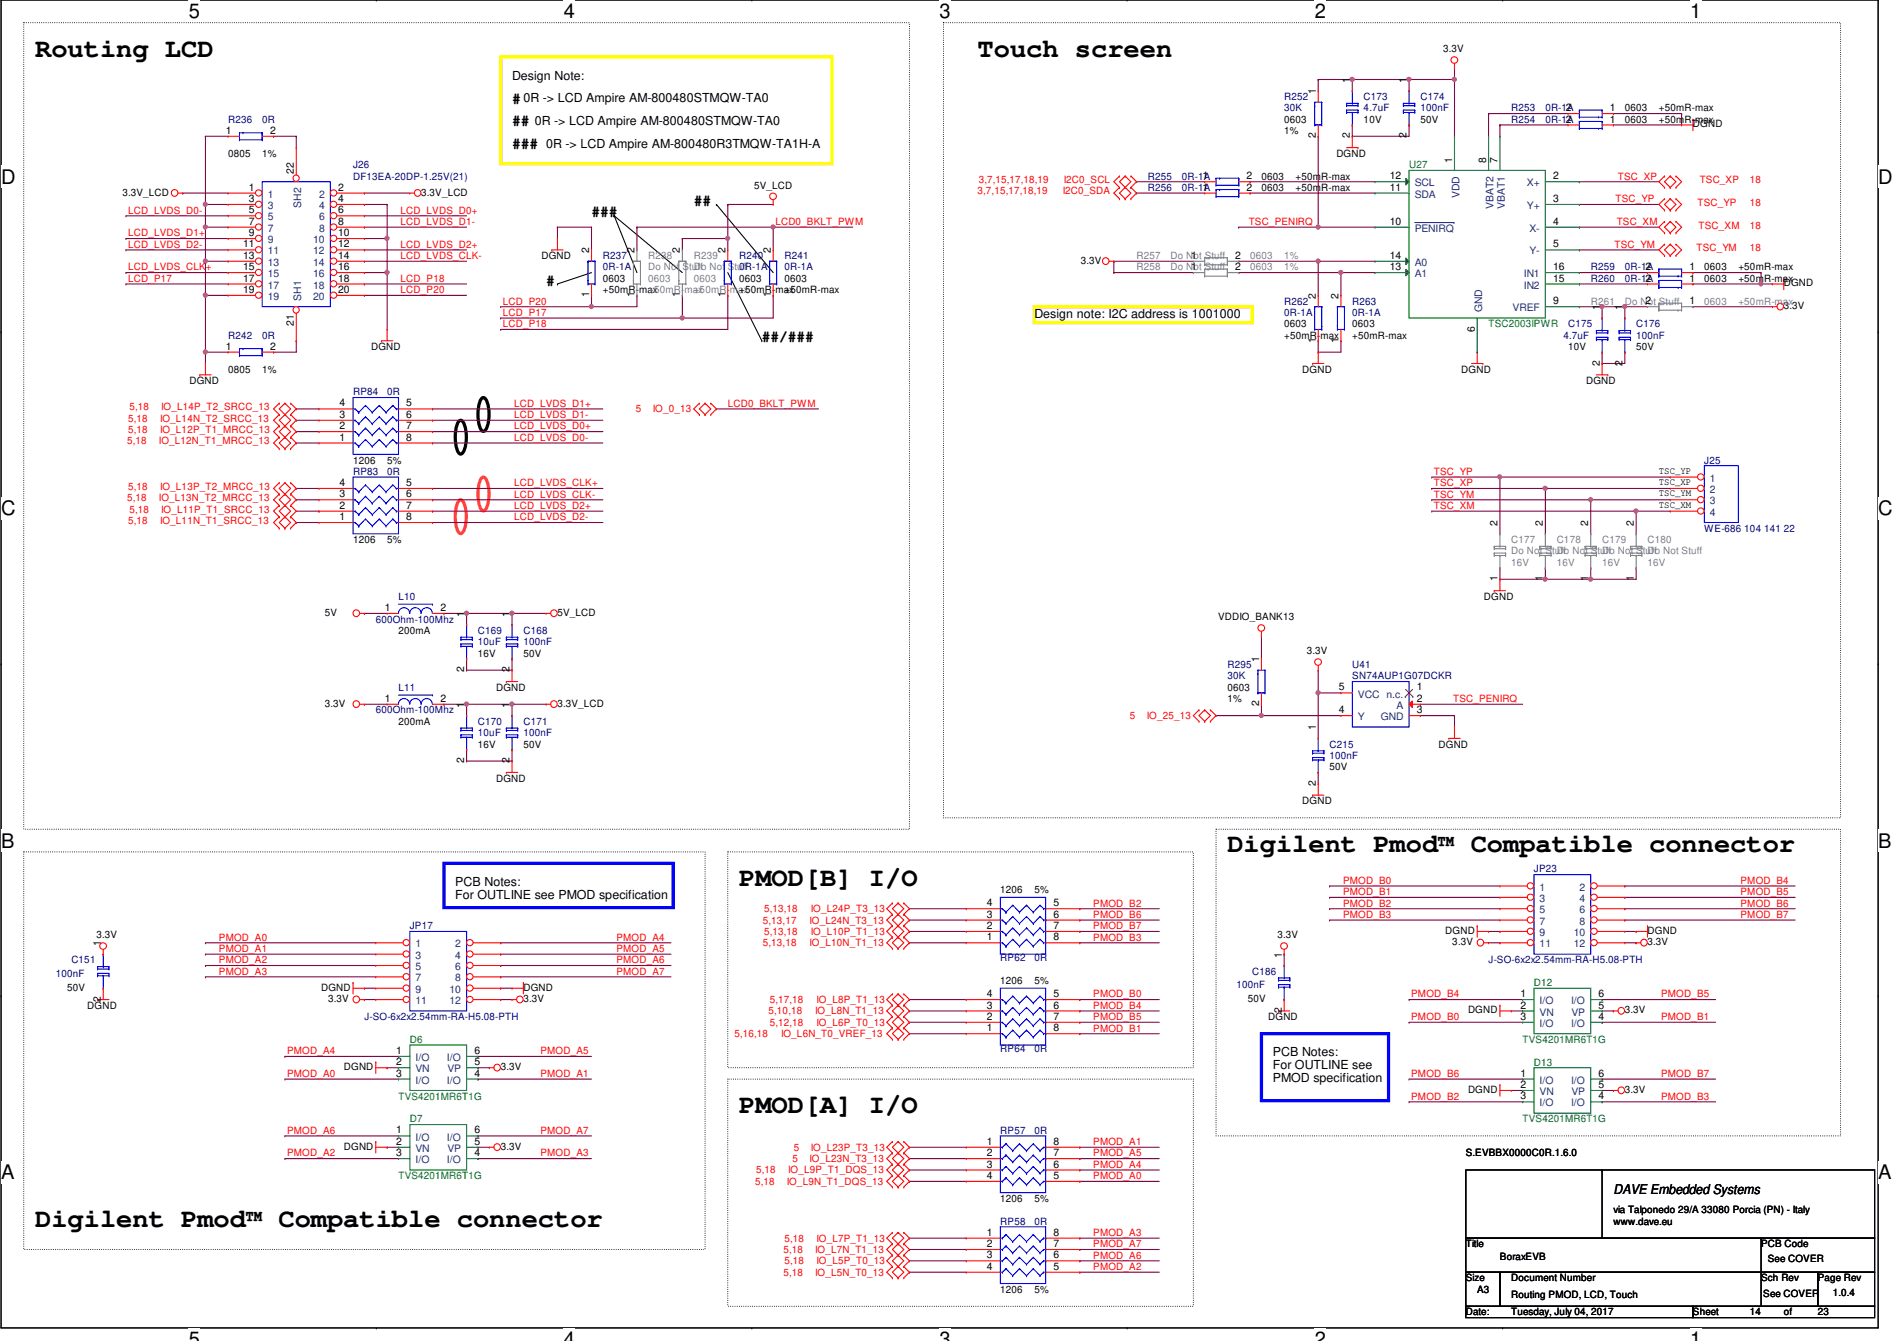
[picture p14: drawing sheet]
<svg xmlns="http://www.w3.org/2000/svg" width="297mm" height="210mm" viewBox="0 0 297 210" stroke-linecap="round" stroke-linejoin="round" font-family="sans-serif">
<defs><g id="words">
<g font-size="4.2">
<text x="5.5" y="8.9">Routing LCD</text>
<text x="153.1" y="8.9">Touch screen</text>
<text x="192.2" y="133.3">Digilent Pmod™ Compatible connector</text>
<text x="115.7" y="138.7">PMOD[B] I/O</text>
<text x="115.7" y="174.2">PMOD[A] I/O</text>
<text x="5.5" y="192">Digilent Pmod™ Compatible connector</text>
</g>
<g font-size="3.1">
<text x="29.5" y="2.8">5</text>
<text x="88.3" y="2.8">4</text>
<text x="147.1" y="2.8">3</text>
<text x="205.9" y="2.8">2</text>
<text x="264.7" y="2.8">1</text>
<text x=".2" y="28.7">D</text>
<text x="294.1" y="28.7">D</text>
<text x=".2" y="80.7">C</text>
<text x="294.1" y="80.7">C</text>
<text x=".2" y="132.7">B</text>
<text x="294.1" y="132.7">B</text>
<text x=".2" y="184.6">A</text>
<text x="294.1" y="184.6">A</text>
<text x="29.5" y="210.7">5</text>
<text x="88.3" y="210.7">4</text>
<text x="147.1" y="210.7">3</text>
<text x="205.9" y="210.7">2</text>
<text x="264.7" y="210.7">1</text>
</g>
<g font-size="2.3">
<text x="80.2" y="16.1">#</text>
<text x="80.2" y="19.6">##</text>
<text x="80.2" y="23.2">###</text>
<text x="92.6" y="33.9">###</text>
<text x="108.6" y="32.1">##</text>
<text x="85.5" y="44.5">#</text>
<text x="119.3" y="53.4">##/###</text>
</g>
<text font-size="2.1" x="252.6" y="186.9">DAVE Embedded Systems</text>
<g font-size="1.9">
<text x="80.2" y="12.4">Design Note:</text>
<text x="82" y="16">0R -&gt; LCD Ampire AM-800480STMQW-TA0</text>
<text x="83.7" y="19.6">0R -&gt; LCD Ampire AM-800480STMQW-TA0</text>
<text x="85.5" y="23.1">0R -&gt; LCD Ampire AM-800480R3TMQW-TA1H-A</text>
<text x="162" y="49.8">Design note: I2C address is 1001000</text>
<text x="71.3" y="138.7">PCB Notes:</text>
<text x="71.3" y="140.7">For OUTLINE see PMOD specification</text>
<text x="199.3" y="165.4">PCB Notes:</text>
<text x="199.3" y="167.4">For OUTLINE see</text>
<text x="199.3" y="169.4">PMOD specification</text>
</g>
<g font-size="1.6">
<text x="226" y="8.2">3.3V</text>
<text x="206" y="14.8" transform="rotate(-90 206 14.8)">1</text>
<text x="211.4" y="13" transform="rotate(-90 211.4 13)">1</text>
<text x="220.3" y="13" transform="rotate(-90 220.3 13)">1</text>
<text x="245.2" y="17.4">2</text>
<text x="252.1" y="17.4">1</text>
<text x="254.4" y="17.4">0603</text>
<text x="259.8" y="17.4">+50mR-max</text>
<text x="35.4" y="21">1</text>
<text x="42.3" y="21">2</text>
<text x="201.1" y="19.2">0603</text>
<text x="201.1" y="21">1%</text>
<text x="206" y="21.7" transform="rotate(-90 206 21.7)">2</text>
<text x="211.4" y="21.7" transform="rotate(-90 211.4 21.7)">2</text>
<text x="213.5" y="19.2">10V</text>
<text x="220.3" y="21.7" transform="rotate(-90 220.3 21.7)">2</text>
<text x="222.4" y="19.2">50V</text>
<text x="245.2" y="19.2">2</text>
<text x="252.1" y="19.2">1</text>
<text x="254.4" y="19.2">0603</text>
<text x="259.8" y="19.2">+50mR-max</text>
<text x="265.1" y="19.9">DGND</text>
<text x="35.7" y="24.6">0805</text>
<text x="38.9" y="29.8">1</text>
<text x="41.1" y="24.6">1%</text>
<text x="46" y="27.2" transform="rotate(-90 46 27.2)">22</text>
<text x="53" y="29.8">2</text>
<text x="118.1" y="29.5">5V_LCD</text>
<text x="188.3" y="28.1">1</text>
<text x="188.3" y="29.8">1</text>
<text x="195.2" y="28.1">2</text>
<text x="195.2" y="29.8">2</text>
<text x="197.5" y="28.1">0603</text>
<text x="197.5" y="29.9">0603</text>
<text x="202.9" y="28.1">+50mR-max</text>
<text x="202.9" y="29.9">+50mR-max</text>
<text x="209.3" y="24.6">DGND</text>
<text x="217.6" y="28.1">12</text>
<text x="217.6" y="29.8">11</text>
<text x="227.4" y="25.4" transform="rotate(-90 227.4 25.4)">1</text>
<text x="232.7" y="25.4" transform="rotate(-90 232.7 25.4)">8</text>
<text x="234.5" y="25.4" transform="rotate(-90 234.5 25.4)">7</text>
<text x="243.2" y="28.1">2</text>
<text x="19.2" y="30.6">3.3V_LCD</text>
<text x="38.9" y="31.6">3</text>
<text x="38.9" y="33.4">5</text>
<text x="38.9" y="35.2">7</text>
<text x="53" y="31.6">4</text>
<text x="53" y="33.4">6</text>
<text x="53" y="35.2">8</text>
<text x="66" y="30.6">3.3V_LCD</text>
<text x="217.6" y="35.2">10</text>
<text x="243.2" y="31.6">3</text>
<text x="243.2" y="35.2">4</text>
<text x="38.1" y="38.7">11</text>
<text x="38.1" y="40.5">13</text>
<text x="38.9" y="37">9</text>
<text x="53" y="37">10</text>
<text x="53" y="38.7">12</text>
<text x="53" y="40.5">14</text>
<text x="84.8" y="40.6">DGND</text>
<text x="92.2" y="39.7" transform="rotate(-90 92.2 39.7)">2</text>
<text x="99.4" y="39.7" transform="rotate(-90 99.4 39.7)">2</text>
<text x="106.5" y="39.7" transform="rotate(-90 106.5 39.7)">2</text>
<text x="113.6" y="39.7" transform="rotate(-90 113.6 39.7)">2</text>
<text x="120.7" y="39.7" transform="rotate(-90 120.7 39.7)">2</text>
<text x="169.2" y="41.3">3.3V</text>
<text x="186.5" y="40.5">1</text>
<text x="193.4" y="40.5">2</text>
<text x="217.6" y="40.5">14</text>
<text x="243.2" y="38.7">5</text>
<text x="38.1" y="42.3">15</text>
<text x="38.1" y="44.1">17</text>
<text x="38.1" y="45.8">19</text>
<text x="53" y="42.3">16</text>
<text x="53" y="44.1">18</text>
<text x="53" y="45.8">20</text>
<text x="92.2" y="46.6" transform="rotate(-90 92.2 46.6)">1</text>
<text x="94.4" y="44.1">0603</text>
<text x="94.4" y="45.9">+50mR-max</text>
<text x="99.4" y="46.6" transform="rotate(-90 99.4 46.6)">1</text>
<text x="106.5" y="46.6" transform="rotate(-90 106.5 46.6)">1</text>
<text x="113.6" y="46.6" transform="rotate(-90 113.6 46.6)">1</text>
<text x="115.7" y="44.1">0603</text>
<text x="115.7" y="45.9">+50mR-max</text>
<text x="120.7" y="46.6" transform="rotate(-90 120.7 46.6)">1</text>
<text x="122.8" y="44.1">0603</text>
<text x="122.8" y="45.9">+50mR-max</text>
<text x="186.5" y="42.3">1</text>
<text x="193.4" y="42.3">2</text>
<text x="206" y="46.8" transform="rotate(-90 206 46.8)">2</text>
<text x="209.6" y="46.8" transform="rotate(-90 209.6 46.8)">2</text>
<text x="217.6" y="42.3">13</text>
<text x="243.2" y="42.3">16</text>
<text x="243.2" y="47.6">9</text>
<text x="243.2" y="44.1">15</text>
<text x="257.6" y="44.1">2</text>
<text x="257.6" y="47.6">2</text>
<text x="257.6" y="42.3">2</text>
<text x="264.5" y="44.1">1</text>
<text x="264.5" y="47.6">1</text>
<text x="264.5" y="42.3">1</text>
<text x="266.9" y="44.1">0603</text>
<text x="266.9" y="42.3">0603</text>
<text x="272.2" y="44.1">+50mR-max</text>
<text x="272.2" y="42.3">+50mR-max</text>
<text x="279.3" y="44.8">DGND</text>
<text x="46" y="51" transform="rotate(-90 46 51)">21</text>
<text x="201.1" y="51.2">0603</text>
<text x="201.1" y="53">+50mR-max</text>
<text x="206" y="53.7" transform="rotate(-90 206 53.7)">1</text>
<text x="209.6" y="53.7" transform="rotate(-90 209.6 53.7)">1</text>
<text x="211.7" y="51.2">0603</text>
<text x="211.7" y="53">+50mR-max</text>
<text x="230.9" y="51.9" transform="rotate(-90 230.9 51.9)">6</text>
<text x="250.5" y="48.6" transform="rotate(-90 250.5 48.6)">1</text>
<text x="254" y="48.6" transform="rotate(-90 254 48.6)">1</text>
<text x="279.3" y="48.4">3.3V</text>
<text x="35.4" y="54.7">1</text>
<text x="35.7" y="58.3">0805</text>
<text x="41.1" y="58.3">1%</text>
<text x="42.3" y="54.7">2</text>
<text x="58.1" y="54.8">DGND</text>
<text x="203.9" y="58.3">DGND</text>
<text x="228.8" y="58.3">DGND</text>
<text x="245.5" y="54.8">10V</text>
<text x="250.5" y="57.2" transform="rotate(-90 250.5 57.2)">2</text>
<text x="254" y="57.2" transform="rotate(-90 254 57.2)">2</text>
<text x="256.2" y="54.8">50V</text>
<text x="29.7" y="60.1">DGND</text>
<text x="53.2" y="65.4">3</text>
<text x="53.2" y="63.6">4</text>
<text x="63.6" y="65.4">6</text>
<text x="63.6" y="63.6">5</text>
<text x="248.4" y="60.1">DGND</text>
<text x="53.2" y="69">1</text>
<text x="53.2" y="67.2">2</text>
<text x="63.6" y="69">8</text>
<text x="63.6" y="67.2">7</text>
<text x="53.2" y="77.9">3</text>
<text x="53.2" y="76.1">4</text>
<text x="55.3" y="72.6">1206</text>
<text x="60.6" y="72.6">5%</text>
<text x="63.6" y="77.9">6</text>
<text x="63.6" y="76.1">5</text>
<text x="259.8" y="74.1">TSC_YP</text>
<text x="259.8" y="75.9">TSC_XP</text>
<text x="259.8" y="77.7">TSC_YM</text>
<text x="53.2" y="81.4">1</text>
<text x="53.2" y="79.6">2</text>
<text x="63.6" y="81.4">8</text>
<text x="63.6" y="79.6">7</text>
<text x="234.5" y="82.3" transform="rotate(-90 234.5 82.3)">2</text>
<text x="241.6" y="82.3" transform="rotate(-90 241.6 82.3)">2</text>
<text x="248.7" y="82.3" transform="rotate(-90 248.7 82.3)">2</text>
<text x="255.8" y="82.3" transform="rotate(-90 255.8 82.3)">2</text>
<text x="259.8" y="79.5">TSC_XM</text>
<text x="55.3" y="85">1206</text>
<text x="60.6" y="85">5%</text>
<text x="60.3" y="95.6">1</text>
<text x="69" y="95.6">2</text>
<text x="232.4" y="93.9">DGND</text>
<text x="234.5" y="91" transform="rotate(-90 234.5 91)">1</text>
<text x="241.6" y="91" transform="rotate(-90 241.6 91)">1</text>
<text x="248.7" y="91" transform="rotate(-90 248.7 91)">1</text>
<text x="255.8" y="91" transform="rotate(-90 255.8 91)">1</text>
<text x="50.8" y="96.4">5V</text>
<text x="62.4" y="99.2">200mA</text>
<text x="72.7" y="96.6" transform="rotate(-90 72.7 96.6)">1</text>
<text x="79.8" y="96.6" transform="rotate(-90 79.8 96.6)">1</text>
<text x="87.3" y="96.4">5V_LCD</text>
<text x="190.8" y="97.1">VDDIO_BANK13</text>
<text x="72.7" y="105.2" transform="rotate(-90 72.7 105.2)">2</text>
<text x="74.8" y="102.8">16V</text>
<text x="79.8" y="105.2" transform="rotate(-90 79.8 105.2)">2</text>
<text x="82" y="102.8">50V</text>
<text x="197.1" y="103.7" transform="rotate(-90 197.1 103.7)">1</text>
<text x="204.6" y="102.4">3.3V</text>
<text x="50.8" y="110.6">3.3V</text>
<text x="60.3" y="109.9">1</text>
<text x="62.4" y="113.5">200mA</text>
<text x="69" y="109.9">2</text>
<text x="72.7" y="110.8" transform="rotate(-90 72.7 110.8)">1</text>
<text x="77.7" y="108.1">DGND</text>
<text x="79.8" y="110.8" transform="rotate(-90 79.8 110.8)">1</text>
<text x="87.3" y="110.6">3.3V_LCD</text>
<text x="192.2" y="108.1">0603</text>
<text x="192.2" y="109.9">1%</text>
<text x="197.1" y="110.6" transform="rotate(-90 197.1 110.6)">2</text>
<text x="209.6" y="111.6">4</text>
<text x="209.6" y="108.1">5</text>
<text x="221.9" y="108.1">1</text>
<text x="221.9" y="109.9">2</text>
<text x="221.9" y="111.6">3</text>
<text x="72.7" y="119.5" transform="rotate(-90 72.7 119.5)">2</text>
<text x="74.8" y="117">16V</text>
<text x="79.8" y="119.5" transform="rotate(-90 79.8 119.5)">2</text>
<text x="82" y="117">50V</text>
<text x="206" y="114.3" transform="rotate(-90 206 114.3)">1</text>
<text x="225.3" y="117">DGND</text>
<text x="77.7" y="122.3">DGND</text>
<text x="203.9" y="125.9">DGND</text>
<text x="206" y="123" transform="rotate(-90 206 123)">2</text>
<text x="208.2" y="120.6">50V</text>
<text x="154.5" y="143.6">3</text>
<text x="154.5" y="141.9">4</text>
<text x="156.6" y="139.8">1206</text>
<text x="162" y="139.8">5%</text>
<text x="165" y="143.6">6</text>
<text x="165" y="141.9">5</text>
<text x="15.1" y="146.9">3.3V</text>
<text x="15.8" y="148.1" transform="rotate(-90 15.8 148.1)">1</text>
<text x="154.5" y="147.2">1</text>
<text x="154.5" y="145.4">2</text>
<text x="165" y="147.2">8</text>
<text x="165" y="145.4">7</text>
<text x="200" y="146.9">3.3V</text>
<text x="200.7" y="149.9" transform="rotate(-90 200.7 149.9)">1</text>
<text x="226.3" y="146.2">DGND</text>
<text x="227.4" y="148">3.3V</text>
<text x="258" y="148">3.3V</text>
<text x="258" y="146.2">DGND</text>
<text x="10.5" y="155.1">50V</text>
<text x="50.3" y="155.1">DGND</text>
<text x="82" y="155.1">DGND</text>
<text x="156.6" y="154">1206</text>
<text x="162" y="154">5%</text>
<text x="13.7" y="157.9">DGND</text>
<text x="15.8" y="156.8" transform="rotate(-90 15.8 156.8)">2</text>
<text x="51.4" y="156.8">3.3V</text>
<text x="82" y="156.8">3.3V</text>
<text x="154.5" y="161.4">1</text>
<text x="154.5" y="159.6">2</text>
<text x="154.5" y="157.9">3</text>
<text x="154.5" y="156.1">4</text>
<text x="165" y="161.4">8</text>
<text x="165" y="159.6">7</text>
<text x="165" y="157.9">6</text>
<text x="165" y="156.1">5</text>
<text x="195.4" y="156.8">50V</text>
<text x="198.6" y="159.7">DGND</text>
<text x="200.7" y="158.6" transform="rotate(-90 200.7 158.6)">2</text>
<text x="229.9" y="158.6">DGND</text>
<text x="238.1" y="156.1">1</text>
<text x="238.1" y="157.9">2</text>
<text x="238.1" y="159.6">3</text>
<text x="250.3" y="159.6">4</text>
<text x="250.3" y="157.9">5</text>
<text x="250.3" y="156.1">6</text>
<text x="254.4" y="158.6">3.3V</text>
<text x="53.8" y="167.5">DGND</text>
<text x="62.1" y="165">1</text>
<text x="62.1" y="166.8">2</text>
<text x="74.3" y="166.8">5</text>
<text x="74.3" y="165">6</text>
<text x="78.4" y="167.5">3.3V</text>
<text x="62.1" y="168.5">3</text>
<text x="74.3" y="168.5">4</text>
<text x="229.9" y="171.1">DGND</text>
<text x="238.1" y="168.5">1</text>
<text x="238.1" y="170.3">2</text>
<text x="238.1" y="172.1">3</text>
<text x="250.3" y="172.1">4</text>
<text x="250.3" y="170.3">5</text>
<text x="250.3" y="168.5">6</text>
<text x="254.4" y="171.1">3.3V</text>
<text x="53.8" y="180">DGND</text>
<text x="62.1" y="177.4">1</text>
<text x="62.1" y="179.2">2</text>
<text x="74.3" y="179.2">5</text>
<text x="74.3" y="177.4">6</text>
<text x="78.4" y="180">3.3V</text>
<text x="154.5" y="179.2">1</text>
<text x="165" y="179.2">8</text>
<text x="62.1" y="181">3</text>
<text x="74.3" y="181">4</text>
<text x="154.5" y="181">2</text>
<text x="154.5" y="182.8">3</text>
<text x="154.5" y="184.5">4</text>
<text x="165" y="181">7</text>
<text x="165" y="182.8">6</text>
<text x="165" y="184.5">5</text>
<text x="229.5" y="181">S.EVBBX0000C0R.1.6.0</text>
<text x="156.6" y="188.1">1206</text>
<text x="162" y="188.1">5%</text>
<text x="252.6" y="189.9">via Talponedo 29/A 33080 Porcia (PN) - Italy</text>
<text x="252.6" y="191.7">www.dave.eu</text>
<text x="154.5" y="193.4">1</text>
<text x="154.5" y="195.2">2</text>
<text x="154.5" y="197">3</text>
<text x="165" y="193.4">8</text>
<text x="165" y="195.2">7</text>
<text x="165" y="197">6</text>
<text x="229.5" y="195.2">Title</text>
<text x="234.9" y="197.2">BoraxEVB</text>
<text x="275.8" y="195.2">PCB Code</text>
<text x="276.8" y="197.6">See COVER</text>
<text x="154.5" y="198.8">4</text>
<text x="156.6" y="202.4">1206</text>
<text x="162" y="202.4">5%</text>
<text x="165" y="198.8">5</text>
<text x="229.5" y="200.6">Size</text>
<text x="231.3" y="202.4">A3</text>
<text x="236.6" y="200.6">Document Number</text>
<text x="236.6" y="203.2">Routing PMOD, LCD, Touch</text>
<text x="275.8" y="200.6">Sch Rev</text>
<text x="276.1" y="203.1">See COVER</text>
<text x="284.6" y="200.6">Page Rev</text>
<text x="287" y="202.9">1.0.4</text>
<text x="229.5" y="205.9">Date:</text>
<text x="236.6" y="205.9">Tuesday, July 04, 2017</text>
<text x="265.1" y="205.9">Sheet</text>
<text x="274" y="205.9">14</text>
<text x="279.3" y="205.9">of</text>
<text x="284.6" y="205.9">23</text>
</g>
<g font-size="1.6" fill="#00007f">
<text x="201.1" y="15.7">R252</text>
<text x="201.1" y="17.4">30K</text>
<text x="213.5" y="15.7">C173</text>
<text x="213.5" y="17.4">4.7uF</text>
<text x="222.4" y="15.7">C174</text>
<text x="222.4" y="17.4">100nF</text>
<text x="236.6" y="17.4">R253</text>
<text x="242" y="17.4">0R-1A</text>
<text x="35.7" y="19.2">R236</text>
<text x="41.1" y="19.2">0R</text>
<text x="236.6" y="19.2">R254</text>
<text x="242" y="19.2">0R-1A</text>
<text x="55.3" y="26.3">J26</text>
<text x="55.3" y="28.1">DF13EA-20DP-1.25V(21)</text>
<text x="179.7" y="28.1">R255</text>
<text x="179.7" y="29.9">R256</text>
<text x="185.1" y="28.1">0R-1A</text>
<text x="185.1" y="29.9">0R-1A</text>
<text x="94.4" y="40.6">R237</text>
<text x="115.7" y="40.6">R240</text>
<text x="122.8" y="40.6">R241</text>
<text x="94.4" y="42.3">0R-1A</text>
<text x="115.7" y="42.3">0R-1A</text>
<text x="122.8" y="42.3">0R-1A</text>
<text x="201.1" y="47.7">R262</text>
<text x="211.7" y="47.7">R263</text>
<text x="249.1" y="44.1">R260</text>
<text x="249.1" y="42.3">R259</text>
<text x="254.4" y="44.1">0R-1A</text>
<text x="254.4" y="42.3">0R-1A</text>
<text x="35.7" y="53">R242</text>
<text x="41.1" y="53">0R</text>
<text x="201.1" y="49.4">0R-1A</text>
<text x="211.7" y="49.4">0R-1A</text>
<text x="244.8" y="53">4.7uF</text>
<text x="245.5" y="51.2">C175</text>
<text x="256.2" y="51.2">C176</text>
<text x="256.2" y="53">100nF</text>
<text x="55.3" y="61.9">RP84</text>
<text x="60.6" y="61.9">0R</text>
<text x="55.3" y="74.3">RP83</text>
<text x="60.6" y="74.3">0R</text>
<text x="266.9" y="72.6">J25</text>
<text x="266.9" y="83.2">WE-686 104 141 22</text>
<text x="62.4" y="93.9">L10</text>
<text x="58.8" y="97.5">600Ohm-100Mhz</text>
<text x="74.8" y="99.2">C169</text>
<text x="74.8" y="101">10uF</text>
<text x="82" y="99.2">C168</text>
<text x="82" y="101">100nF</text>
<text x="192.2" y="104.6">R295</text>
<text x="192.2" y="106.3">30K</text>
<text x="211.7" y="104.6">U41</text>
<text x="211.7" y="106.3">SN74AUP1G07DCKR</text>
<text x="58.8" y="111.7">600Ohm-100Mhz</text>
<text x="62.4" y="108.1">L11</text>
<text x="74.8" y="113.5">C170</text>
<text x="82" y="113.5">C171</text>
<text x="74.8" y="115.2">10uF</text>
<text x="82" y="115.2">100nF</text>
<text x="208.2" y="117">C215</text>
<text x="208.2" y="118.8">100nF</text>
<text x="240.2" y="136.6">JP23</text>
<text x="64.2" y="145.5">JP17</text>
<text x="8.7" y="152.9">100nF</text>
<text x="11.2" y="150.8">C151</text>
<text x="156.6" y="150.5">RP62</text>
<text x="162" y="150.5">0R</text>
<text x="193.6" y="154.7">100nF</text>
<text x="196.1" y="152.6">C186</text>
<text x="233.1" y="150.8">J-SO-6x2x2.54mm-RA-H5.08-PTH</text>
<text x="57.1" y="159.7">J-SO-6x2x2.54mm-RA-H5.08-PTH</text>
<text x="156.6" y="164.7">RP64</text>
<text x="162" y="164.7">0R</text>
<text x="156.6" y="177.5">RP57</text>
<text x="162" y="177.5">0R</text>
<text x="156.6" y="191.7">RP58</text>
<text x="162" y="191.7">0R</text>
</g>
<g font-size="1.6" fill="#f00">
<text x="153.2" y="28.7">3,7,15,17,18,19</text>
<text x="166.6" y="28.7">I2C0_SCL</text>
<text x="253.3" y="28.1">TSC_XP</text>
<text x="266.1" y="28.7">TSC_XP</text>
<text x="274" y="28.7">18</text>
<text x="20.1" y="33.4">LCD_LVDS_D0-</text>
<text x="62.7" y="33.4">LCD_LVDS_D0+</text>
<text x="62.7" y="35.2">LCD_LVDS_D1-</text>
<text x="121.4" y="35.2">LCD0_BKLT_PWM</text>
<text x="153.1" y="30.4">3,7,15,17,18,19</text>
<text x="166.4" y="30.4">I2C0_SDA</text>
<text x="195.5" y="35.2">TSC_PENIRQ</text>
<text x="253" y="31.7">TSC_YP</text>
<text x="253.2" y="35.2">TSC_XM</text>
<text x="265.8" y="32.2">TSC_YP</text>
<text x="266" y="35.8">TSC_XM</text>
<text x="274" y="32.2">18</text>
<text x="274" y="35.8">18</text>
<text x="20.1" y="37">LCD_LVDS_D1+</text>
<text x="20.1" y="38.8">LCD_LVDS_D2-</text>
<text x="62.7" y="38.8">LCD_LVDS_D2+</text>
<text x="62.7" y="40.6">LCD_LVDS_CLK-</text>
<text x="252.8" y="38.8">TSC_YM</text>
<text x="265.6" y="39.3">TSC_YM</text>
<text x="274" y="39.3">18</text>
<text x="20.1" y="42.3">LCD_LVDS_CLK+</text>
<text x="20.1" y="44.1">LCD_P17</text>
<text x="62.7" y="44.1">LCD_P18</text>
<text x="62.7" y="45.9">LCD_P20</text>
<text x="78.7" y="47.7">LCD_P20</text>
<text x="78.7" y="49.4">LCD_P17</text>
<text x="78.7" y="51.2">LCD_P18</text>
<text x="20.1" y="66">5,18</text>
<text x="20.3" y="64.2">5,18</text>
<text x="25.1" y="66">IO_L14N_T2_SRCC_13</text>
<text x="25.2" y="64.2">IO_L14P_T2_SRCC_13</text>
<text x="80.5" y="63.7">LCD_LVDS_D1+</text>
<text x="80.5" y="65.4">LCD_LVDS_D1-</text>
<text x="99.6" y="64.6">5</text>
<text x="102.2" y="64.6">IO_0_13</text>
<text x="114" y="63.7">LCD0_BKLT_PWM</text>
<text x="19.9" y="69.6">5,18</text>
<text x="20.1" y="67.8">5,18</text>
<text x="24.9" y="69.6">IO_L12N_T1_MRCC_13</text>
<text x="25.1" y="67.8">IO_L12P_T1_MRCC_13</text>
<text x="80.5" y="67.2">LCD_LVDS_D0+</text>
<text x="80.5" y="69">LCD_LVDS_D0-</text>
<text x="20.1" y="76.7">5,18</text>
<text x="25.1" y="76.7">IO_L13P_T2_MRCC_13</text>
<text x="80.5" y="76.1">LCD_LVDS_CLK+</text>
<text x="80.5" y="77.9">LCD_LVDS_CLK-</text>
<text x="224.5" y="74.3">TSC_YP</text>
<text x="224.5" y="77.9">TSC_YM</text>
<text x="224.5" y="76.1">TSC_XP</text>
<text x="19.9" y="78.4">5,18</text>
<text x="20.1" y="82">5,18</text>
<text x="20.3" y="80.2">5,18</text>
<text x="24.9" y="78.4">IO_L13N_T2_MRCC_13</text>
<text x="25.1" y="82">IO_L11N_T1_SRCC_13</text>
<text x="25.2" y="80.2">IO_L11P_T1_SRCC_13</text>
<text x="80.5" y="79.7">LCD_LVDS_D2+</text>
<text x="80.5" y="81.4">LCD_LVDS_D2-</text>
<text x="224.5" y="79.7">TSC_XM</text>
<text x="176.9" y="112.6">5</text>
<text x="179.6" y="112.6">IO_25_13</text>
<text x="227.5" y="109.9">TSC_PENIRQ</text>
<text x="119.6" y="142.8">5,13,18</text>
<text x="127" y="142.8">IO_L24P_T3_13</text>
<text x="171.2" y="141.9">PMOD_B2</text>
<text x="171.2" y="143.7">PMOD_B6</text>
<text x="210.3" y="143.7">PMOD_B3</text>
<text x="210.3" y="141.9">PMOD_B2</text>
<text x="210.3" y="140.1">PMOD_B1</text>
<text x="210.3" y="138.3">PMOD_B0</text>
<text x="272.5" y="143.7">PMOD_B7</text>
<text x="272.5" y="141.9">PMOD_B6</text>
<text x="272.5" y="140.1">PMOD_B5</text>
<text x="272.5" y="138.3">PMOD_B4</text>
<text x="34.3" y="147.2">PMOD_A0</text>
<text x="34.3" y="149">PMOD_A1</text>
<text x="96.5" y="147.2">PMOD_A4</text>
<text x="96.5" y="149">PMOD_A5</text>
<text x="119.5" y="148.1">5,13,18</text>
<text x="119.5" y="144.6">5,13,17</text>
<text x="119.6" y="146.3">5,13,18</text>
<text x="126.7" y="148.1">IO_L10N_T1_13</text>
<text x="126.7" y="144.6">IO_L24N_T3_13</text>
<text x="127" y="146.3">IO_L10P_T1_13</text>
<text x="171.2" y="145.5">PMOD_B7</text>
<text x="171.2" y="147.2">PMOD_B3</text>
<text x="34.3" y="152.6">PMOD_A3</text>
<text x="34.3" y="150.8">PMOD_A2</text>
<text x="96.5" y="152.6">PMOD_A7</text>
<text x="96.5" y="150.8">PMOD_A6</text>
<text x="120.4" y="158.8">5,10,18</text>
<text x="120.5" y="157">5,17,18</text>
<text x="120.5" y="160.6">5,12,18</text>
<text x="127.6" y="158.8">IO_L8N_T1_13</text>
<text x="127.8" y="157">IO_L8P_T1_13</text>
<text x="127.8" y="160.6">IO_L6P_T0_13</text>
<text x="171.2" y="156.1">PMOD_B0</text>
<text x="171.2" y="161.5">PMOD_B1</text>
<text x="171.2" y="157.9">PMOD_B4</text>
<text x="171.2" y="159.7">PMOD_B5</text>
<text x="221" y="159.7">PMOD_B0</text>
<text x="221" y="156.1">PMOD_B4</text>
<text x="260.1" y="156.1">PMOD_B5</text>
<text x="260.1" y="159.7">PMOD_B1</text>
<text x="45" y="165">PMOD_A4</text>
<text x="84.6" y="165">PMOD_A5</text>
<text x="115" y="162.3">5,16,18</text>
<text x="122.3" y="162.3">IO_L6N_T0_VREF_13</text>
<text x="45" y="168.6">PMOD_A0</text>
<text x="84.6" y="168.6">PMOD_A1</text>
<text x="221" y="168.6">PMOD_B6</text>
<text x="221" y="172.1">PMOD_B2</text>
<text x="260.1" y="168.6">PMOD_B7</text>
<text x="260.1" y="172.1">PMOD_B3</text>
<text x="45" y="177.5">PMOD_A6</text>
<text x="84.6" y="177.5">PMOD_A7</text>
<text x="171.2" y="179.2">PMOD_A1</text>
<text x="45" y="181">PMOD_A2</text>
<text x="84.6" y="181">PMOD_A3</text>
<text x="118.2" y="185.5">5,18</text>
<text x="118.4" y="183.7">5,18</text>
<text x="123.2" y="185.5">IO_L9N_T1_DQS_13</text>
<text x="123.4" y="183.7">IO_L9P_T1_DQS_13</text>
<text x="124.1" y="181.9">5</text>
<text x="124.3" y="180.1">5</text>
<text x="126.7" y="181.9">IO_L23N_T3_13</text>
<text x="127" y="180.1">IO_L23P_T3_13</text>
<text x="171.2" y="184.6">PMOD_A0</text>
<text x="171.2" y="182.8">PMOD_A4</text>
<text x="171.2" y="181">PMOD_A5</text>
<text x="122.7" y="196.1">5,18</text>
<text x="122.8" y="197.9">5,18</text>
<text x="122.8" y="194.4">5,18</text>
<text x="127.6" y="196.1">IO_L7N_T1_13</text>
<text x="127.8" y="197.9">IO_L5P_T0_13</text>
<text x="127.8" y="194.4">IO_L7P_T1_13</text>
<text x="171.2" y="193.5">PMOD_A3</text>
<text x="171.2" y="195.2">PMOD_A7</text>
<text x="171.2" y="197">PMOD_A6</text>
<text x="122.7" y="199.7">5,18</text>
<text x="127.6" y="199.7">IO_L5N_T0_13</text>
<text x="171.2" y="198.8">PMOD_A2</text>
</g>
<g font-size="1.6" fill="#007f00">
<text x="220.6" y="26.3">U27</text>
<text x="233.1" y="51.2">TSC2003IPWR</text>
<text x="240.2" y="154.3">D12</text>
<text x="64.2" y="163.2">D6</text>
<text x="238.4" y="163.2">TVS4201MR6T1G</text>
<text x="240.2" y="166.8">D13</text>
<text x="62.4" y="172.1">TVS4201MR6T1G</text>
<text x="64.2" y="175.7">D7</text>
<text x="238.4" y="175.7">TVS4201MR6T1G</text>
<text x="62.4" y="184.6">TVS4201MR6T1G</text>
</g>
<g font-size="1.6" fill="#00407f">
<text x="221.5" y="29.2">SCL</text>
<text x="239.1" y="29.2">X+</text>
<text x="41.9" y="30.9">1</text>
<text x="41.9" y="32.7">3</text>
<text x="41.9" y="34.5">5</text>
<text x="47.2" y="32.5" transform="rotate(-90 47.2 32.5)">SH2</text>
<text x="50" y="30.9">2</text>
<text x="50" y="32.7">4</text>
<text x="50" y="34.5">6</text>
<text x="221.5" y="30.9">SDA</text>
<text x="228.5" y="31" transform="rotate(-90 228.5 31)">VDD</text>
<text x="233.8" y="32.8" transform="rotate(-90 233.8 32.8)">VBAT2</text>
<text x="235.6" y="32.8" transform="rotate(-90 235.6 32.8)">VBAT1</text>
<text x="239.1" y="32.7">Y+</text>
<text x="41.9" y="36.3">7</text>
<text x="41.9" y="38.1">9</text>
<text x="41.9" y="39.8">11</text>
<text x="41.9" y="41.6">13</text>
<text x="49.1" y="38.1">10</text>
<text x="49.1" y="39.8">12</text>
<text x="49.1" y="41.6">14</text>
<text x="50" y="36.3">8</text>
<text x="221.5" y="41.6">A0</text>
<text x="221.5" y="36.3">PENIRQ</text>
<text x="239.5" y="36.3">X-</text>
<text x="239.5" y="39.8">Y-</text>
<text x="41.9" y="43.4">15</text>
<text x="41.9" y="45.2">17</text>
<text x="41.9" y="46.9">19</text>
<text x="47.2" y="47.1" transform="rotate(-90 47.2 47.1)">SH1</text>
<text x="49.1" y="43.4">16</text>
<text x="49.1" y="45.2">18</text>
<text x="49.1" y="46.9">20</text>
<text x="221.5" y="43.4">A1</text>
<text x="238.6" y="43.4">IN1</text>
<text x="238.6" y="45.2">IN2</text>
<text x="232.1" y="48.9" transform="rotate(-90 232.1 48.9)">GND</text>
<text x="236.9" y="48.7">VREF</text>
<text x="267.8" y="75.4">1</text>
<text x="267.8" y="77.2">2</text>
<text x="267.8" y="79">3</text>
<text x="267.8" y="80.7">4</text>
<text x="212.6" y="112.7">Y</text>
<text x="212.6" y="109.2">VCC n.c.</text>
<text x="216.2" y="112.7">GND</text>
<text x="218.7" y="111">A</text>
<text x="241.1" y="139.4">1</text>
<text x="241.1" y="141.2">3</text>
<text x="241.1" y="143">5</text>
<text x="247.3" y="139.4">2</text>
<text x="247.3" y="141.2">4</text>
<text x="247.3" y="143">6</text>
<text x="65.1" y="148.3">1</text>
<text x="71.3" y="148.3">2</text>
<text x="241.1" y="144.7">7</text>
<text x="241.1" y="146.5">9</text>
<text x="241.1" y="148.3">11</text>
<text x="246.4" y="146.5">10</text>
<text x="246.4" y="148.3">12</text>
<text x="247.3" y="144.7">8</text>
<text x="65.1" y="150.1">3</text>
<text x="65.1" y="151.8">5</text>
<text x="65.1" y="153.6">7</text>
<text x="65.1" y="155.4">9</text>
<text x="70.4" y="155.4">10</text>
<text x="71.3" y="150.1">4</text>
<text x="71.3" y="151.8">6</text>
<text x="71.3" y="153.6">8</text>
<text x="65.1" y="157.2">11</text>
<text x="70.4" y="157.2">12</text>
<text x="241.1" y="157.2">I/O</text>
<text x="241.1" y="159">VN</text>
<text x="241.1" y="160.7">I/O</text>
<text x="246" y="160.7">I/O</text>
<text x="246" y="157.2">I/O</text>
<text x="246.1" y="159">VP</text>
<text x="65.1" y="166.1">I/O</text>
<text x="65.1" y="167.9">VN</text>
<text x="70" y="166.1">I/O</text>
<text x="70.1" y="167.9">VP</text>
<text x="65.1" y="169.6">I/O</text>
<text x="70" y="169.6">I/O</text>
<text x="241.1" y="169.6">I/O</text>
<text x="241.1" y="171.4">VN</text>
<text x="241.1" y="173.2">I/O</text>
<text x="246" y="173.2">I/O</text>
<text x="246" y="169.6">I/O</text>
<text x="246.1" y="171.4">VP</text>
<text x="65.1" y="178.5">I/O</text>
<text x="70" y="178.5">I/O</text>
<text x="65.1" y="180.3">VN</text>
<text x="65.1" y="182.1">I/O</text>
<text x="70" y="182.1">I/O</text>
<text x="70.1" y="180.3">VP</text>
</g>
<g font-size="1.6" fill="#7f7f7f">
<text x="101.5" y="40.6">R238</text>
<text x="108.6" y="40.6">R239</text>
<text x="178" y="40.6">R257</text>
<text x="183.3" y="40.6">Do Not Stuff</text>
<text x="195.7" y="40.6">0603</text>
<text x="201.1" y="40.6">1%</text>
<text x="101.5" y="42.3">Do Not Stuff</text>
<text x="101.5" y="44.1">0603</text>
<text x="101.5" y="45.9">+50mR-max</text>
<text x="108.6" y="42.3">Do Not Stuff</text>
<text x="108.6" y="44.1">0603</text>
<text x="108.6" y="45.9">+50mR-max</text>
<text x="178" y="42.3">R258</text>
<text x="183.3" y="42.3">Do Not Stuff</text>
<text x="195.7" y="42.3">0603</text>
<text x="201.1" y="42.3">1%</text>
<text x="249.1" y="47.7">R261</text>
<text x="254.4" y="47.7">Do Not Stuff</text>
<text x="266.9" y="47.7">0603</text>
<text x="272.2" y="47.7">+50mR-max</text>
<text x="236.6" y="85">C177</text>
<text x="236.6" y="86.8">Do Not Stuff</text>
<text x="236.6" y="88.6">16V</text>
<text x="243.8" y="85">C178</text>
<text x="243.8" y="86.8">Do Not Stuff</text>
<text x="243.8" y="88.6">16V</text>
<text x="250.9" y="85">C179</text>
<text x="250.9" y="86.8">Do Not Stuff</text>
<text x="250.9" y="88.6">16V</text>
<text x="258" y="85">C180</text>
<text x="258" y="86.8">Do Not Stuff</text>
<text x="258" y="88.6">16V</text>
</g>
</g></defs>
<path d="M.2 0h293.9v207.9h-293.9z" fill="none" stroke="#000" stroke-width=".17"/>
<g fill="#fff">
<path d="M29.5 0h1.8v3.5h-1.8z"/>
<path d="M29.5 207.9h1.8v2h-1.8z"/>
</g>
<path d="M58.9 0h.1M58.9 207.9h.1" fill="none" stroke="#000" stroke-width=".17"/>
<g fill="#fff">
<path d="M88.3 0h1.7v3.5h-1.7z"/>
<path d="M88.3 207.9h1.7v2h-1.7z"/>
</g>
<path d="M117.7 0h.1M117.7 207.9h.1" fill="none" stroke="#000" stroke-width=".17"/>
<g fill="#fff">
<path d="M147.1 0h1.7v3.5h-1.7z"/>
<path d="M147.1 207.9h1.7v2h-1.7z"/>
</g>
<path d="M176.5 0h.1M176.5 207.9h.1" fill="none" stroke="#000" stroke-width=".17"/>
<g fill="#fff">
<path d="M205.9 0h1.7v3.5h-1.7z"/>
<path d="M205.9 207.9h1.7v2h-1.7z"/>
</g>
<path d="M235.3 0h.1M235.3 207.9h.1" fill="none" stroke="#000" stroke-width=".17"/>
<g fill="#fff">
<path d="M264.7 0h1.7v3.5h-1.7z"/>
<path d="M264.7 207.9h1.7v2h-1.7z"/>
<path d="M.2 26h2.2v3.4h-2.2z"/>
<path d="M294.1 26h2.2v3.4h-2.2z"/>
<path d="M.2 77.9h2.2v3.5h-2.2z"/>
<path d="M294.1 77.9h2.2v3.5h-2.2z"/>
</g>
<path d="M.2 51.9h.1M294.1 51.9h.1" fill="none" stroke="#000" stroke-width=".17"/>
<g fill="#fff">
<path d="M.2 129.9h2v3.4h-2z"/>
<path d="M294.1 129.9h2.1v3.4h-2.1z"/>
</g>
<path d="M.2 103.9h.1M294.1 103.9h.1" fill="none" stroke="#000" stroke-width=".17"/>
<path d="M.2 103.9h.1M294.1 103.9h.1" fill="none" stroke="#000" stroke-width=".16"/>
<g fill="#fff">
<path d="M.2 181.8h2v3.5h-2z"/>
<path d="M294.1 181.8h2.1v3.5h-2.1z"/>
</g>
<path d="M96.2 33.8h.1M96.2 33.8l3.5 8.9M96.2 33.8l10.6 8.9M112.2 32h.1M112.2 32l8.9 10.7M87.3 44.4h.1M92.6 42.7l-5.3 1.7M114 42.7l5.3 10.6M119.3 53.3h.1M.2 155.9h.1M294.1 155.9h.1" fill="none" stroke="#000" stroke-width=".17"/>
<path d="M69.5 135.1h35.9v7h-35.9zM197.5 161.8h19.9v10.5h-19.9z" fill="none" stroke="#00f" stroke-width=".51"/>
<path d="M78.4 8.9h51.9v16.7h-51.9zM162 48h34.1v2.5h-34.1z" fill="none" stroke="#ff0" stroke-width=".51"/>
<path d="M71.9 78.3l.2-.1a1.44 1.44 0 0 1 .8 1.3 5.4 5.4 0 0 1-.5 3.9l-.3 .1a1.42 1.42 0 0 1-.7-1.3l-.1-.6a4.8 4.8 0 0 1 .6-3.3zM75.5 74.8l.2-.1a1.44 1.44 0 0 1 .8 1.3 5.4 5.4 0 0 1-.6 3.9l-.2 .1a1.42 1.42 0 0 1-.7-1.3l-.1-.7a4.8 4.8 0 0 1 .6-3.2z" fill="none" stroke="#ff7f00" stroke-width=".51"/>
<path d="M3.7 3.6h138.7v126.2h-138.7zM147.7 3.6h140.5v124.4h-140.5zM3.7 133.3h106.7v62.3h-106.7zM114 133.3h72.9v33.8h-72.9zM190.4 129.8h97.8v48h-97.8zM114 168.9h72.9v35.6h-72.9z" fill="none" stroke="#000" stroke-width=".17" stroke-dasharray="0 .3"/>
<path d="M71.9 65.9l.2-.1a1.44 1.44 0 0 1 .8 1.3 5.4 5.4 0 0 1-.5 3.9l-.3 .1a1.42 1.42 0 0 1-.7-1.3l-.1-.7a4.8 4.8 0 0 1 .6-3.2zM75.5 62.3l.2-.1a1.44 1.44 0 0 1 .8 1.3 5.4 5.4 0 0 1-.6 3.9l-.2 .1a1.42 1.42 0 0 1-.7-1.3l-.1-.6a4.8 4.8 0 0 1 .6-3.3z" fill="none" stroke="#000" stroke-width=".51"/>
<path d="M32.2 21.3h.1M32.2 21.3v10.7" fill="none" stroke="#7f0040" stroke-width=".17"/>
<circle cx="32.1" cy="32" r=".32" fill="#f0f"/>
<circle cx="32.1" cy="32" r=".32" fill="none" stroke="#f0f" stroke-width=".17"/>
<path d="M32.2 21.3h.1M32.2 21.3h3.5M73.1 96h.1M73.1 96v1.8M73.1 96h7.1" fill="none" stroke="#7f0040" stroke-width=".17"/>
<circle cx="80.2" cy="96" r=".32" fill="#f0f"/>
<circle cx="80.2" cy="96" r=".32" fill="none" stroke="#f0f" stroke-width=".17"/>
<circle cx="73" cy="96" r=".32" fill="#f0f"/>
<circle cx="73" cy="96" r=".32" fill="none" stroke="#f0f" stroke-width=".17"/>
<g fill="none" stroke="#7f0040" stroke-width=".17">
<path d="M19.7 33.8h.1M19.7 33.8h16M28.6 30.2h.1M28.6 30.2h7.1M32.2 32h.1M32.2 35.6h.1M32.2 32h3.5M32.2 32v8.9M32.2 35.6h3.5M57.1 30.2h.1M57.1 32h.1M57.1 33.8h.1"/>
<path d="M57.1 30.2h7.1M57.1 32h3.5M57.1 33.8h16M60.6 32h.1M60.6 32v5.3M57.1 96h.1M57.1 96h3.5M80.2 96h.1M80.2 96h5.3M80.2 96v1.8M32.2 152.9h.1M32.2 151.1h.1"/>
<path d="M32.2 152.9h26.6M32.2 151.1h26.6M57.1 156.5h.1M57.1 154.7h.1M57.1 156.5h1.7M57.1 154.7h1.7M78.4 156.5h.1M78.4 154.7h.1M78.4 156.5h1.8M78.4 154.7h1.8"/>
</g>
<circle cx="32.1" cy="40.9" r=".32" fill="#f0f"/>
<circle cx="32.1" cy="40.9" r=".32" fill="none" stroke="#f0f" stroke-width=".17"/>
<circle cx="32.1" cy="35.5" r=".32" fill="#f0f"/>
<circle cx="32.1" cy="35.5" r=".32" fill="none" stroke="#f0f" stroke-width=".17"/>
<path d="M19.7 37.3h.1M19.7 37.3h16M57.1 35.6h.1M57.1 35.6h16M60.6 37.3h.1M60.6 37.3v5.4" fill="none" stroke="#7f0040" stroke-width=".17"/>
<circle cx="60.6" cy="42.6" r=".32" fill="#f0f"/>
<circle cx="60.6" cy="42.6" r=".32" fill="none" stroke="#f0f" stroke-width=".17"/>
<circle cx="60.6" cy="37.3" r=".32" fill="#f0f"/>
<circle cx="60.6" cy="37.3" r=".32" fill="none" stroke="#f0f" stroke-width=".17"/>
<g fill="none" stroke="#7f0040" stroke-width=".17">
<path d="M19.7 39.1h.1M19.7 39.1h16M57.1 37.3h.1M57.1 39.1h.1M57.1 37.3h3.5M57.1 39.1h16M19.7 42.7h.1M19.7 44.4h.1M19.7 42.7h16M19.7 44.4h16M32.2 40.9h.1M32.2 55.1h.1"/>
<path d="M32.2 46.2h.1M32.2 40.9h3.5M32.2 40.9v5.3M32.2 55.1v1.8M32.2 46.2h3.5M57.1 40.9h.1M57.1 42.7h.1M57.1 44.4h.1M57.1 46.2h.1M57.1 40.9h16M57.1 42.7h3.5M57.1 46.2h16"/>
<path d="M57.1 44.4h16M60.6 42.7h.1M60.6 42.7v8.9M73.1 110.2h.1M73.1 110.2v1.8M73.1 110.2h7.1"/>
</g>
<circle cx="80.2" cy="110.2" r=".32" fill="#f0f"/>
<circle cx="80.2" cy="110.2" r=".32" fill="none" stroke="#f0f" stroke-width=".17"/>
<circle cx="73" cy="110.2" r=".32" fill="#f0f"/>
<circle cx="73" cy="110.2" r=".32" fill="none" stroke="#f0f" stroke-width=".17"/>
<g fill="none" stroke="#7f0040" stroke-width=".17">
<path d="M42.8 21.3h.1M42.8 21.3h3.6M46.4 21.3h.1M46.4 21.3v1.8M32.2 55.1h.1M32.2 46.2h.1M32.2 55.1h3.5M32.2 46.2v8.9M42.8 55.1h.1M46.4 53.3h.1M46.4 53.3v1.8h-3.6M57.1 110.2h.1"/>
<path d="M57.1 110.2h3.5M80.2 110.2h.1M80.2 110.2h5.3M80.2 110.2v1.8"/>
</g>
<circle cx="32.1" cy="55.1" r=".32" fill="#f0f"/>
<circle cx="32.1" cy="55.1" r=".32" fill="none" stroke="#f0f" stroke-width=".17"/>
<circle cx="32.1" cy="46.2" r=".32" fill="#f0f"/>
<circle cx="32.1" cy="46.2" r=".32" fill="none" stroke="#f0f" stroke-width=".17"/>
<path d="M227.7 10.7h.1M227.7 10.7v1.7M234.9 19.6h.1M234.9 19.6h10.6M178 30.2h.1M178 28.4h.1M178 30.2h10.6M178 28.4h10.6M174.4 42.7h.1M174.4 42.7h12.5M194 42.7h.1M194 42.7h16" fill="none" stroke="#7f0040" stroke-width=".17"/>
<circle cx="209.9" cy="42.6" r=".32" fill="#f0f"/>
<circle cx="209.9" cy="42.6" r=".32" fill="none" stroke="#f0f" stroke-width=".17"/>
<path d="M194 40.9h.1M194 40.9h12.4M210 42.7h.1M210 42.7v3.5" fill="none" stroke="#7f0040" stroke-width=".17"/>
<circle cx="206.4" cy="40.9" r=".32" fill="#f0f"/>
<circle cx="206.4" cy="40.9" r=".32" fill="none" stroke="#f0f" stroke-width=".17"/>
<path d="M211.7 12.4h.1M211.7 12.4h16M220.6 12.4h.1M206.4 40.9h.1M206.4 40.9v5.3M206.4 40.9h8.9M210 42.7h.1M210 42.7h5.3" fill="none" stroke="#7f0040" stroke-width=".17"/>
<circle cx="220.6" cy="12.4" r=".32" fill="#f0f"/>
<circle cx="220.6" cy="12.4" r=".32" fill="none" stroke="#f0f" stroke-width=".17"/>
<circle cx="211.7" cy="12.4" r=".32" fill="#f0f"/>
<circle cx="211.7" cy="12.4" r=".32" fill="none" stroke="#f0f" stroke-width=".17"/>
<g fill="none" stroke="#7f0040" stroke-width=".17">
<path d="M211.7 12.4h.1M211.7 19.6h.1M211.7 12.4v1.8M211.7 19.6v1.7M234.9 19.6h.1M234.9 19.6v1.7M252.6 19.6h.1M252.6 19.6h10.7M195.7 28.4h.1M195.7 30.2h.1M195.7 28.4h19.6M195.7 30.2h19.6"/>
<path d="M247.3 39.1h.1M247.3 35.6h.1M247.3 32h.1M247.3 28.4h.1M247.3 28.4h12.5M247.3 39.1h12.5M247.3 35.6h12.5M247.3 32h12.5M174.4 40.9h.1M174.4 40.9v1.8M174.4 40.9h12.5M206.4 53.3h.1"/>
<path d="M206.4 55.1h.1M206.4 53.3v1.8M210 53.3h.1M210 53.3v1.8h-3.6M247.3 44.4h.1M247.3 42.7h.1M247.3 44.4h10.7M247.3 42.7h10.7M250.9 56.9h.1M250.9 55.1h.1M250.9 55.1v1.8M254.4 55.1h.1"/>
<path d="M254.4 48h.1M254.4 48v1.8M254.4 55.1v1.8h-3.5M254.4 48h3.6M265.1 42.7h.1M265.1 42.7h10.7M275.8 44.4h.1M275.8 42.7h.1M275.8 44.4h1.7M275.8 42.7v1.7"/>
</g>
<circle cx="254.4" cy="48" r=".32" fill="#f0f"/>
<circle cx="254.4" cy="48" r=".32" fill="none" stroke="#f0f" stroke-width=".17"/>
<path d="M250.9 48h.1M250.9 48h3.5M250.9 48v1.8" fill="none" stroke="#7f0040" stroke-width=".17"/>
<circle cx="250.8" cy="48" r=".32" fill="#f0f"/>
<circle cx="250.8" cy="48" r=".32" fill="none" stroke="#f0f" stroke-width=".17"/>
<path d="M220.6 19.6h.1M220.6 19.6v1.7M206.4 21.3h.1M206.4 21.3v14.3M247.3 48h.1M247.3 48h3.6M265.1 48h.1M265.1 48h12.4" fill="none" stroke="#7f0040" stroke-width=".17"/>
<circle cx="206.4" cy="35.5" r=".32" fill="#f0f"/>
<circle cx="206.4" cy="35.5" r=".32" fill="none" stroke="#f0f" stroke-width=".17"/>
<path d="M206.4 12.4h.1M206.4 12.4v1.8M206.4 12.4h5.3M206.4 35.6h.1M206.4 35.6h8.9M211.7 21.3h.1M211.7 21.3h8.9M249.1 78.2h.1M249.1 78.2h12.4" fill="none" stroke="#7f0040" stroke-width=".17"/>
<circle cx="249.1" cy="78.2" r=".32" fill="#f0f"/>
<circle cx="249.1" cy="78.2" r=".32" fill="none" stroke="#f0f" stroke-width=".17"/>
<path d="M256.2 80h.1M256.2 80h5.3" fill="none" stroke="#7f0040" stroke-width=".17"/>
<circle cx="256.2" cy="80" r=".32" fill="#f0f"/>
<circle cx="256.2" cy="80" r=".32" fill="none" stroke="#f0f" stroke-width=".17"/>
<path d="M234.9 74.7h.1M234.9 74.7h26.6M234.9 74.7v8.9" fill="none" stroke="#7f0040" stroke-width=".17"/>
<circle cx="234.8" cy="74.6" r=".32" fill="#f0f"/>
<circle cx="234.8" cy="74.6" r=".32" fill="none" stroke="#f0f" stroke-width=".17"/>
<path d="M242 76.5h.1M242 76.5v7.1" fill="none" stroke="#7f0040" stroke-width=".17"/>
<circle cx="241.9" cy="76.4" r=".32" fill="#f0f"/>
<circle cx="241.9" cy="76.4" r=".32" fill="none" stroke="#f0f" stroke-width=".17"/>
<path d="M242 76.5h.1M242 76.5h19.5M249.1 78.2h.1M249.1 78.2v5.4M234.9 88.9h.1M234.9 90.7h.1M234.9 88.9v1.8M234.9 90.7h7.1M256.2 80h.1M256.2 80v3.6" fill="none" stroke="#7f0040" stroke-width=".17"/>
<circle cx="241.9" cy="90.7" r=".32" fill="#f0f"/>
<circle cx="241.9" cy="90.7" r=".32" fill="none" stroke="#f0f" stroke-width=".17"/>
<path d="M249.1 88.9h.1M249.1 88.9v1.8M256.2 88.9h.1M256.2 88.9v1.8" fill="none" stroke="#7f0040" stroke-width=".17"/>
<circle cx="249.1" cy="90.7" r=".32" fill="#f0f"/>
<circle cx="249.1" cy="90.7" r=".32" fill="none" stroke="#f0f" stroke-width=".17"/>
<g fill="none" stroke="#7f0040" stroke-width=".17">
<path d="M233.1 17.8h.1M233.1 17.8h12.4M233.1 17.8v3.5M252.6 17.8h.1M252.6 17.8h10.7M263.3 17.8h.1M263.3 17.8v1.8M265.1 44.4h.1M265.1 44.4h10.7M224.2 74.7h.1M224.2 78.2h.1M224.2 76.5h.1"/>
<path d="M224.2 74.7h10.7M224.2 78.2h24.9M224.2 76.5h17.8M224.2 80h.1M224.2 80h32M242 88.9h.1M242 90.7h.1M242 90.7h14.2M242 88.9v1.8M249.1 90.7h.1"/>
</g>
<circle cx="275.7" cy="44.4" r=".32" fill="#f0f"/>
<circle cx="275.7" cy="44.4" r=".32" fill="none" stroke="#f0f" stroke-width=".17"/>
<g fill="none" stroke="#7f0040" stroke-width=".17">
<path d="M220.6 12.4h.1M220.6 12.4v1.8M227.7 12.4h.1M227.7 12.4v8.9M194 35.6h.1M194 35.6h12.4M112.2 64h.1M112.2 64h16M69.5 96h.1M69.5 96h3.6M197.5 99.6h.1M197.5 99.6v3.5"/>
<path d="M69.5 110.2h.1M69.5 110.2h3.6M73.1 103.1h.1M73.1 104.9h.1M73.1 117.3h.1M73.1 119.1h.1M73.1 103.1v1.8M73.1 117.3v1.8M80.2 103.1h.1M80.2 117.3h.1M80.2 103.1v1.8h-7.1M80.2 117.3v1.8h-7.1"/>
<path d="M190.4 112h.1M197.5 110.2h.1M197.5 110.2v1.8h-7.1M222.4 110.2h.1M222.4 110.2h16M208.2 138.7h.1M208.2 138.7h26.7M254.4 138.7h.1M254.4 138.7h26.7M32.2 147.6h.1M32.2 149.4h.1M32.2 147.6h26.6"/>
<path d="M32.2 149.4h26.6M78.4 152.9h.1M78.4 151.1h.1M78.4 147.6h.1M78.4 149.4h.1M78.4 147.6h26.7M78.4 152.9h26.7M78.4 151.1h26.7M78.4 149.4h26.7M208.2 144h.1M208.2 142.2h.1M208.2 140.5h.1"/>
<path d="M208.2 144h26.7M208.2 142.2h26.7M208.2 140.5h26.7M220.6 156.5h.1M220.6 156.5h17.8M233.1 147.6h1.8M233.1 145.8h1.8M234.9 147.6h.1M234.9 145.8h.1M236.6 158.2h1.8M238.4 158.2h.1M250.9 156.5h.1"/>
<path d="M250.9 158.2h1.7M250.9 156.5h17.7M252.6 158.2h.1M254.4 144h.1M254.4 142.2h.1M254.4 140.5h.1M254.4 147.6h1.8M254.4 145.8h1.8M254.4 144h26.7M254.4 142.2h26.7M254.4 140.5h26.7M256.2 147.6h.1"/>
<path d="M256.2 145.8h.1M44.6 165.4h.1M44.6 168.9h.1M44.6 177.8h.1M44.6 168.9h17.8M44.6 165.4h17.8M44.6 177.8h17.8M60.6 167.1h.1M60.6 179.6h.1M60.6 167.1h1.8M60.6 179.6h1.8M74.8 167.1h.1"/>
<path d="M74.8 179.6h.1M74.8 168.9h.1M74.8 177.8h.1M74.8 165.4h.1M74.8 168.9h17.8M74.8 167.1h1.8M74.8 179.6h1.8M74.8 165.4h17.8M74.8 177.8h17.8M220.6 160h.1M220.6 168.9h.1M220.6 172.5h.1"/>
<path d="M220.6 160h17.8M220.6 168.9h17.8M220.6 172.5h17.8M236.6 170.7h1.8M238.4 170.7h.1M250.9 160h.1M250.9 168.9h.1M250.9 172.5h.1M250.9 160h17.7M250.9 170.7h1.7M250.9 168.9h17.7M250.9 172.5h17.7"/>
<path d="M252.6 170.7h.1M44.6 181.4h.1M44.6 181.4h17.8M74.8 181.4h.1M74.8 181.4h17.8"/>
</g>
<circle cx="227.7" cy="12.4" r=".32" fill="#f0f"/>
<circle cx="227.7" cy="12.4" r=".32" fill="none" stroke="#f0f" stroke-width=".17"/>
<path d="M206.4 104.9h.1M206.4 108.5h.1M206.4 104.9v3.6M206.4 108.5h3.6" fill="none" stroke="#7f0040" stroke-width=".17"/>
<circle cx="206.4" cy="108.4" r=".32" fill="#f0f"/>
<circle cx="206.4" cy="108.4" r=".32" fill="none" stroke="#f0f" stroke-width=".17"/>
<path d="M197.5 112h.1M197.5 112h12.5" fill="none" stroke="#7f0040" stroke-width=".17"/>
<circle cx="197.5" cy="112" r=".32" fill="#f0f"/>
<circle cx="197.5" cy="112" r=".32" fill="none" stroke="#f0f" stroke-width=".17"/>
<g fill="none" stroke="#7f0040" stroke-width=".17">
<path d="M99.7 35.6h.1M99.7 35.6h21.4M114 32h.1M114 32v5.3M46.4 76.5h.1M46.4 78.2h.1M46.4 67.6h.1M46.4 69.3h.1M46.4 76.5h3.5M46.4 78.2h3.5M46.4 67.6h3.5M46.4 69.3h3.5"/>
<path d="M206.4 108.5h.1M206.4 108.5v7.1M222.4 112h.1M222.4 112h5.3M227.7 112h.1M227.7 112v1.8M206.4 120.9h.1M206.4 120.9v1.8M142.4 145.8h.1M142.4 147.6h.1M142.4 142.2h.1M142.4 144h.1"/>
<path d="M142.4 156.5h.1M142.4 158.2h.1M142.4 145.8h8.9M142.4 147.6h8.9M142.4 142.2h8.9M142.4 144h8.9M142.4 156.5h8.9M142.4 158.2h8.9M169.1 156.5h.1M169.1 142.2h.1M169.1 144h.1M169.1 158.2h.1"/>
<path d="M169.1 145.8h.1M169.1 147.6h.1M169.1 145.8h12.4M169.1 147.6h12.4M169.1 142.2h12.4M169.1 144h12.4M169.1 156.5h12.4M169.1 158.2h12.4M201.1 149.4h.1M201.1 149.4v1.7M142.4 161.8h.1M142.4 160h.1"/>
<path d="M142.4 179.6h.1M142.4 161.8h8.9M142.4 160h8.9M142.4 179.6h8.9M169.1 161.8h.1M169.1 160h.1M169.1 179.6h.1M169.1 161.8h12.4M169.1 160h12.4M169.1 179.6h12.4M142.4 197.4h.1M142.4 199.1h.1"/>
<path d="M142.4 195.6h.1M142.4 193.8h.1M142.4 184.9h.1M142.4 183.1h.1M142.4 181.4h.1M142.4 197.4h8.9M142.4 199.1h8.9M142.4 195.6h8.9M142.4 193.8h8.9M142.4 184.9h8.9M142.4 183.1h8.9M142.4 181.4h8.9"/>
<path d="M169.1 193.8h.1M169.1 195.6h.1M169.1 197.4h.1M169.1 199.1h.1M169.1 184.9h.1M169.1 183.1h.1M169.1 181.4h.1M169.1 197.4h12.4M169.1 199.1h12.4M169.1 195.6h12.4M169.1 193.8h12.4M169.1 184.9h12.4"/>
<path d="M169.1 183.1h12.4M169.1 181.4h12.4"/>
</g>
<circle cx="121" cy="35.5" r=".32" fill="#f0f"/>
<circle cx="121" cy="35.5" r=".32" fill="none" stroke="#f0f" stroke-width=".17"/>
<path d="M106.8 37.3h.1M106.8 37.3v1.8M106.8 37.3h7.2M121.1 35.6h.1M121.1 35.6v3.5" fill="none" stroke="#7f0040" stroke-width=".17"/>
<circle cx="113.9" cy="37.3" r=".32" fill="#f0f"/>
<circle cx="113.9" cy="37.3" r=".32" fill="none" stroke="#f0f" stroke-width=".17"/>
<g fill="none" stroke="#7f0040" stroke-width=".17">
<path d="M87.3 35.6h.1M87.3 35.6h5.3M87.3 35.6v1.7M92.6 35.6h.1M92.6 35.6v3.5M99.7 35.6h.1M99.7 35.6v3.5M114 37.3h.1M114 37.3v1.8M121.1 35.6h.1M121.1 35.6h12.4M92.6 46.2h.1"/>
<path d="M92.6 48h.1M92.6 46.2v1.8M99.7 46.2h.1M99.7 46.2v1.8h-7.1M106.8 46.2h.1M106.8 49.8h.1M106.8 46.2v3.6M106.8 49.8h14.3"/>
</g>
<circle cx="106.8" cy="49.8" r=".32" fill="#f0f"/>
<circle cx="106.8" cy="49.8" r=".32" fill="none" stroke="#f0f" stroke-width=".17"/>
<path d="M78.4 48h.1M78.4 48h14.2M121.1 46.2h.1M121.1 46.2v3.6" fill="none" stroke="#7f0040" stroke-width=".17"/>
<circle cx="92.6" cy="48" r=".32" fill="#f0f"/>
<circle cx="92.6" cy="48" r=".32" fill="none" stroke="#f0f" stroke-width=".17"/>
<g fill="none" stroke="#7f0040" stroke-width=".17">
<path d="M114 32h.1M114 32h7.1M78.4 49.8h.1M78.4 51.6h.1M78.4 49.8h28.4M114 46.2h.1M114 46.2v5.4h-35.6M46.4 65.8h.1M46.4 64h.1M46.4 64h3.5M46.4 65.8h3.5M67.7 64h.1"/>
<path d="M67.7 65.8h.1M67.7 67.6h.1M67.7 69.3h.1M67.7 76.5h.1M67.7 78.2h.1M67.7 64h26.7M67.7 65.8h26.7M67.7 67.6h26.7M67.7 69.3h26.7M67.7 76.5h26.7M67.7 78.2h26.7M46.4 81.8h.1"/>
<path d="M46.4 80h3.5M46.4 81.8h3.5M49.9 80h.1M67.7 80h.1M67.7 81.8h.1M67.7 80h26.7M67.7 81.8h26.7"/>
</g>
<g fill="none" stroke="#f00" stroke-width=".17">
<path d="M206.4 14.2h.1M206.4 14.2v1.8M206.4 19.6v1.7M227.7 10.7h.1M227.7 9.9v.8M263.3 19.6h.1M263.3 19.6h1.8M265.1 18.7h.1M265.1 18.7v1.7M27.9 30.2h.7M28.6 30.2h.1M35.7 21.3h.1"/>
<path d="M35.7 21.3h1.8M41.1 21.3h1.7M42.8 21.3h.1M64.2 30.2h.1M64.2 30.2h.7M86.4 39.1h.1M86.4 39.1h1.8M87.3 37.3h.1M87.3 37.3v1.8M121.1 32h.1M121.1 31.3v.7M175.3 27.6h.1"/>
<path d="M175.3 29.3h.1M175.3 31.1h.1M175.3 27.6l-.9 .8 .9 .9M175.3 29.3l-.9 .9 .9 .9M176.2 27.6h.1M176.2 29.3h.1M176.2 31.1h.1M176.2 27.6l.9 .8-1.8 1.8 .9 .9M176.2 27.6l-.9 .8 1.8 1.8-.9 .9M177.1 29.3h.1M177.1 27.6h.1M177.1 31.1h.1"/>
<path d="M177.1 27.6l.9 .8-.9 .9M177.1 29.3l.9 .9-.9 .9M206.4 21.3h.1M210.9 23.1h1.7M211.7 21.3h.1M211.7 21.3v1.8M212.6 23.1h.1M260.6 32.9h.1M260.6 31.1h.1M260.6 29.3h.1M260.6 27.6h.1M260.6 38.2h.1"/>
<path d="M260.6 36.4h.1M260.6 34.7h.1M260.6 38.2l-.8 .9 .8 .9M260.6 31.1l-.8 .9 .8 .9M260.6 27.6l-.8 .8 .8 .9M260.6 34.7l-.8 .9 .8 .8M261.5 31.1h.1M261.5 32.9h.1M261.5 27.6h.1M261.5 29.3h.1M261.5 38.2h.1M261.5 34.7h.1"/>
<path d="M261.5 36.4h.1M261.5 38.2l-.9 .9 .9 .9M261.5 31.1l-.9 .9 .9 .9M261.5 31.1l.9 .9-.9 .9M261.5 27.6l-.9 .8 .9 .9M261.5 27.6l.9 .8-.9 .9M261.5 38.2l.9 .9-.9 .9M261.5 34.7l-.9 .9 .9 .8M261.5 34.7l.9 .9-.9 .8M262.4 31.1h.1M262.4 32.9h.1M262.4 27.6h.1"/>
<path d="M262.4 29.3h.1M262.4 38.2h.1M262.4 34.7h.1M262.4 36.4h.1M262.4 34.7l.9 .9-.9 .8M262.4 27.6l.9 .8-.9 .9M262.4 31.1l.9 .9-.9 .9M262.4 38.2l.9 .9-.9 .9M31.3 58.7h.1M31.3 58.7h1.8M32.2 56.9h.1M32.2 56.9v1.8"/>
<path d="M59.7 53.3h.1M59.7 53.3h1.8M60.6 51.6h.1M60.6 51.6v1.7M173.7 40.9h.7M174.4 40.9h.1M205.5 56.9h.1M205.5 56.9h1.8M206.4 55.1h.1M206.4 55.1v1.8M210 53.3h.1M210 46.2h.1"/>
<path d="M210 46.2v1.8M210 51.6v1.7M230.4 56.9h1.8M231.3 55.1h.1M231.3 55.1v1.8M232.2 56.9h.1M250 58.7h1.8M250.9 56.9h.1M250.9 49.8h.1M250.9 55.1h.1M250.9 56.9v1.8M251.8 58.7h.1"/>
<path d="M254.4 49.8h.1M254.4 55.1h.1M258 44.4h.1M258 44.4h1.8M260.6 40h.1M261.5 40h.1M262.4 40h.1M263.3 44.4h1.8M265.1 44.4h.1M277.5 48h.1M277.5 44.4h.1M277.5 48h.8"/>
<path d="M277.5 44.4h1.8M279.3 43.6h.1M279.3 43.6v1.7M43.7 68.5h.1M43.7 70.2h.1M43.7 66.7h.1M43.7 77.3h.1M43.7 79.1h.1M43.7 75.6h.1M43.7 64.9h.1M43.7 63.1h.1M43.7 64.9l-.9 .9 .9 .9"/>
<path d="M43.7 68.5l-.9 .8 .9 .9M43.7 63.1l-.9 .9 .9 .9M43.7 66.7l-.9 .9 .9 .9M43.7 77.3l-.9 .9 .9 .9M43.7 79.1l-.9 .9 .9 .9M43.7 75.6l-.9 .9 .9 .8M44.6 68.5h.1M44.6 70.2h.1M44.6 66.7h.1M44.6 77.3h.1M44.6 79.1h.1M44.6 75.6h.1"/>
<path d="M44.6 64.9h.1M44.6 63.1h.1M44.6 63.1l-.9 .9 1.8 1.8-1.8 1.8 1.8 1.7-.9 .9M44.6 63.1l.9 .9-1.8 1.8 1.8 1.8-1.8 1.7 .9 .9M44.6 75.6l-.9 .9 1.8 1.7-1.8 1.8 1.8 1.8-.9 .9M44.6 75.6l.9 .9-1.8 1.7 1.8 1.8-1.8 1.8 .9 .9M45.5 70.2h.1M45.5 68.5h.1M45.5 66.7h.1M45.5 79.1h.1M45.5 77.3h.1M45.5 75.6h.1"/>
<path d="M45.5 64.9h.1M45.5 63.1h.1M45.5 68.5l.9 .8-.9 .9M45.5 64.9l.9 .9-.9 .9M45.5 66.7l.9 .9-.9 .9M45.5 63.1l.9 .9-.9 .9M45.5 77.3l.9 .9-.9 .9M45.5 75.6l.9 .9-.9 .8M45.5 79.1l.9 .9-.9 .9M109.5 64.9h.1M109.5 63.1h.1M109.5 63.1l-.9 .9 .9 .9"/>
<path d="M110.4 64.9h.1M110.4 63.1h.1M110.4 63.1l.9 .9-.9 .9M110.4 63.1l-.9 .9 .9 .9M111.3 63.1h.1M111.3 64.9h.1M111.3 63.1l.9 .9-.9 .9M43.7 80.9h.1M43.7 82.7h.1M43.7 80.9l-.9 .9 .9 .9M44.6 80.9h.1M44.6 82.7h.1"/>
<path d="M45.5 82.7h.1M45.5 80.9h.1M45.5 80.9l.9 .9-.9 .9M56.3 96h.8M57.1 96h.1M85.5 96h.1M85.5 96h.7M197.5 99.6h.1M197.5 98.8v.8M234 92.5h.1M234 92.5h1.8M234.9 90.7h.1"/>
<path d="M234.9 90.7v1.8M56.3 110.2h.8M57.1 110.2h.1M79.3 106.7h.1M79.3 106.7h1.8M80.2 104.9h.1M80.2 119.1h.1M80.2 104.9v1.8M80.2 119.1v1.8M85.5 110.2h.1M85.5 110.2h.7M187.7 112.9h.1"/>
<path d="M187.7 111.1h.1M187.7 111.1l-.8 .9 .8 .9M188.6 112.9h.1M188.6 111.1h.1M188.6 111.1l.9 .9-.9 .9M188.6 111.1l-.9 .9 .9 .9M189.5 111.1h.1M189.5 112.9h.1M189.5 111.1l.9 .9-.9 .9M197.5 103.1h.1M197.5 110.2h.1M197.5 103.1v1.8"/>
<path d="M197.5 108.5v1.7M206.4 104.9h.1M206.4 104.2v.7M226.9 115.6h.1M226.9 115.6h1.7M227.7 113.8h.1M227.7 113.8v1.8M79.3 120.9h.1M79.3 120.9h1.8M205.5 124.5h.1M205.5 124.5h1.8M206.4 122.7h.1"/>
<path d="M206.4 122.7v1.8M15.3 156.5h.1M15.3 156.5h1.8M16.2 149.4h.1M16.2 154.7h.1M16.2 148.6v.8M16.2 154.7v1.8M55.3 153.8h.1M55.3 154.7h1.8M55.3 153.8v1.8M56.3 156.5h.8M57.1 156.5h.1"/>
<path d="M57.1 154.7h.1M80.2 156.5h.1M80.2 154.7h.1M80.2 156.5h.7M80.2 154.7h1.8M82 153.8h.1M82 153.8v1.8M139.7 157.4h.1M139.7 155.6h.1M139.7 146.7h.1M139.7 144.9h.1M139.7 159.1h.1"/>
<path d="M139.7 148.5h.1M139.7 143.1h.1M139.7 141.4h.1M139.7 159.1l-.9 .9 .9 .9M139.7 155.6l-.9 .9 .9 .9M139.7 141.4l-.9 .8 .9 .9M139.7 144.9l-.9 .9 .9 .9M139.7 157.4l-.9 .8 .9 .9M139.7 143.1l-.9 .9 .9 .9M139.7 146.7l-.9 .9 .9 .9M140.6 157.4h.1M140.6 155.6h.1"/>
<path d="M140.6 146.7h.1M140.6 144.9h.1M140.6 159.1h.1M140.6 148.5h.1M140.6 143.1h.1M140.6 141.4h.1M140.6 155.6l.9 .9-1.8 1.7 1.8 1.8-1.8 1.8 .9 .9M140.6 155.6l-.9 .9 1.8 1.7-1.8 1.8 1.8 1.8-.9 .9M140.6 144.9l.9 .9-1.8 1.8 .9 .9M140.6 141.4l-.9 .8 1.8 1.8-1.8 1.8 1.8 1.8-.9 .9M140.6 141.4l.9 .8-1.8 1.8 .9 .9M141.5 155.6h.1"/>
<path d="M141.5 157.4h.1M141.5 144.9h.1M141.5 146.7h.1M141.5 159.1h.1M141.5 148.5h.1M141.5 141.4h.1M141.5 143.1h.1M141.5 159.1l.9 .9-.9 .9M141.5 155.6l.9 .9-.9 .9M141.5 144.9l.9 .9-.9 .9M141.5 141.4l.9 .8-.9 .9M141.5 157.4l.9 .8-.9 .9"/>
<path d="M141.5 146.7l.9 .9-.9 .9M141.5 143.1l.9 .9-.9 .9M200.2 158.2h.1M200.2 158.2h1.8M201.1 149.4h.1M201.1 156.5h.1M201.1 148.6v.8M201.1 156.5v1.7M231.3 144.9h.1M231.3 144.9v1.8M231.3 145.8h1.8M232.4 147.6h.7"/>
<path d="M233.1 147.6h.1M233.1 145.8h.1M234.9 157.4h.1M234.9 158.2h1.7M234.9 157.4v1.7M236.6 158.2h.1M252.6 158.2h.1M252.6 158.2h.8M256.2 147.6h.1M256.2 145.8h.1M256.2 147.6h.7M256.2 145.8h1.8"/>
<path d="M258 144.9h.1M258 144.9v1.8M58.8 166.2h.1M58.8 178.7h.1M58.8 167.1h1.8M58.8 179.6h1.8M58.8 166.2v1.8M58.8 178.7v1.8M60.6 167.1h.1M60.6 179.6h.1M76.6 167.1h.1M76.6 179.6h.1"/>
<path d="M76.6 167.1h.7M76.6 179.6h.7M139.7 160.9h.1M139.7 178.7h.1M139.7 162.7h.1M139.7 160.9l-.9 .9 .9 .9M139.7 178.7l-.9 .9 .9 .9M140.6 160.9h.1M140.6 178.7h.1M140.6 162.7h.1M140.6 178.7l-.9 .9 1.8 1.8-1.8 1.7 1.8 1.8-.9 .9M140.6 178.7l.9 .9-1.8 1.8 1.8 1.7-1.8 1.8 .9 .9"/>
<path d="M141.5 160.9h.1M141.5 178.7h.1M141.5 162.7h.1M141.5 160.9l.9 .9-.9 .9M141.5 178.7l.9 .9-.9 .9M234.9 169.8h.1M234.9 170.7h1.7M234.9 169.8v1.8M236.6 170.7h.1M252.6 170.7h.1M252.6 170.7h.8M139.7 198.2h.1"/>
<path d="M139.7 196.5h.1M139.7 194.7h.1M139.7 192.9h.1M139.7 185.8h.1M139.7 184h.1M139.7 182.2h.1M139.7 180.5h.1M139.7 192.9l-.9 .9 .9 .9M139.7 196.5l-.9 .9 .9 .8M139.7 194.7l-.9 .9 .9 .9M139.7 198.2l-.9 .9 .9 .9M139.7 180.5l-.9 .9 .9 .8"/>
<path d="M139.7 184l-.9 .9 .9 .9M139.7 182.2l-.9 .9 .9 .9M140.6 198.2h.1M140.6 196.5h.1M140.6 194.7h.1M140.6 192.9h.1M140.6 185.8h.1M140.6 184h.1M140.6 182.2h.1M140.6 180.5h.1M140.6 192.9l.9 .9-1.8 1.8 1.8 1.8-1.8 1.7 .9 .9M140.6 192.9l-.9 .9 1.8 1.8-1.8 1.8 1.8 1.7-.9 .9"/>
<path d="M141.5 196.5h.1M141.5 198.2h.1M141.5 194.7h.1M141.5 192.9h.1M141.5 184h.1M141.5 185.8h.1M141.5 182.2h.1M141.5 180.5h.1M141.5 196.5l.9 .9-.9 .8M141.5 192.9l.9 .9-.9 .9M141.5 198.2l.9 .9-.9 .9M141.5 194.7l.9 .9-.9 .9"/>
<path d="M141.5 184l.9 .9-.9 .9M141.5 180.5l.9 .9-.9 .8M141.5 182.2l.9 .9-.9 .9M151.3 193.8h.1M151.3 195.6h.1M151.3 197.4h.1M151.3 199.1h.1M151.3 193.8h5.3M151.3 195.6h5.3M151.3 197.4h5.3M151.3 199.1h5.3M163.7 193.8h5.4"/>
<path d="M163.7 195.6h5.4M163.7 197.4h5.4M163.7 199.1h5.4M169.1 193.8h.1M169.1 195.6h.1M169.1 197.4h.1M169.1 199.1h.1M139.7 200h.1M140.6 200h.1M141.5 200h.1"/>
<circle cx="227.7" cy="9.4" r=".52"/>
<circle cx="27.3" cy="30.2" r=".52"/>
<circle cx="65.4" cy="30.2" r=".52"/>
<circle cx="121.1" cy="30.7" r=".52"/>
<circle cx="173.1" cy="40.9" r=".52"/>
<circle cx="278.7" cy="48" r=".52"/>
<circle cx="55.8" cy="96" r=".52"/>
<circle cx="86.7" cy="96" r=".52"/>
<circle cx="197.5" cy="98.3" r=".52"/>
<circle cx="55.8" cy="110.2" r=".52"/>
<circle cx="86.7" cy="110.2" r=".52"/>
<circle cx="206.4" cy="103.6" r=".52"/>
<circle cx="16.2" cy="148.1" r=".52"/>
<circle cx="55.8" cy="156.4" r=".52"/>
<circle cx="81.4" cy="156.4" r=".52"/>
<circle cx="201.1" cy="148.1" r=".52"/>
<circle cx="231.8" cy="147.5" r=".52"/>
<circle cx="253.9" cy="158.2" r=".52"/>
<circle cx="257.4" cy="147.5" r=".52"/>
<circle cx="77.8" cy="167.1" r=".52"/>
<circle cx="77.8" cy="179.6" r=".52"/>
<circle cx="253.9" cy="170.7" r=".52"/>
</g>
<path d="M229.5 183.1h64v10.7h-64zM229.5 193.8h64v5.3h-64zM229.5 199.1h5.4v5.4h-5.4zM234.9 199.1h49.7v5.4h-49.7zM250.9 183.1h.1M250.9 183.1v10.7M275.8 199.1h.1M275.8 193.8h.1M275.8 193.8v10.7M284.6 199.1h8.9v5.4h-8.9zM229.5 204.5h35.6v1.7h-35.6zM265.1 204.5h28.4v1.7h-28.4z" fill="none" stroke="#000" stroke-width=".17"/>
<g fill="none" stroke="#00f" stroke-width=".17">
<path d="M205.9 19.6h.1M205.9 16h.1M205.9 16.6h.1M205.9 16v3.6M205.9 19.6h1.1M205.9 16h1.1M207 19.6h.1M207 16h.1M207 16v3.6M37.5 21.9h.1M37.5 20.8h.1M37.5 20.8h3.6"/>
<path d="M37.5 21.9h3.6M37.5 20.8v1.1M38.1 20.8h.1M41.1 20.8h.1M41.1 21.9h.1M41.1 20.8v1.1M209.4 48h.1M209.4 51.6h.1M209.4 51h.1M209.4 48v3.6M209.4 48h1.1M209.4 51.6h1.1"/>
<path d="M210.5 48h.1M210.5 51.6h.1M210.5 48v3.6M250 51.7h.1M250 52.1h.1M250 52.8h.1M250 53.2h.1M250 51.7h1.8M250 52.1h1.8M250 52.8h1.8M250 53.2h1.8M250 51.7v.4"/>
<path d="M250 52.8v.4M250.9 51.7h.1M250.9 53.2h.1M250.9 49.8v1.9M250.9 53.2v1.9M251.8 52.1h.1M251.8 51.7h.1M251.8 53.2h.1M251.8 52.8h.1M251.8 51.7v.4M251.8 52.8v.4M253.5 52.1h.1"/>
<path d="M253.5 51.7h.1M253.5 53.2h.1M253.5 52.8h.1M253.5 51.7h1.8M253.5 52.1h1.8M253.5 51.7v.4M253.5 52.8v.4M253.5 52.8h1.8M253.5 53.2h1.8M254.4 51.7h.1M254.4 53.2h.1M254.4 49.8v1.9"/>
<path d="M254.4 53.2v1.9M255.3 51.7h.1M255.3 52.1h.1M255.3 52.8h.1M255.3 53.2h.1M255.3 51.7v.4M255.3 52.8v.4M259.8 45h.1M259.8 43.9h.1M259.8 45h3.5M259.8 43.9v1.1M259.8 43.9h3.5"/>
<path d="M262.8 45h.1M263.3 43.9h.1M263.3 45h.1M263.3 43.9v1.1M197 108.5h.1M197 104.9h.1M197 105.5h.1M197 104.9v3.6M197 108.5h1.1M197 104.9h1.1M198.1 108.5h.1M198.1 104.9h.1"/>
<path d="M198.1 104.9v3.6M64.2 145.8h8.9v12.4h-8.9zM156.6 192h7.1v8.9h-7.1zM156.6 193.8h.4M156.6 195.6h.4M156.6 197.4h.4M156.6 199.1h.4M157 193.8h.1M157 195.6h.1M157 197.4h.1M157 199.1h.1M157.5 193.3h.1"/>
<path d="M157.5 195h.1M157.5 196.8h.1M157.5 198.6h.1M157.5 193.3l-.2 .2M157.5 195l-.2 .2M157.5 196.8l-.2 .2M157.5 198.6l-.2 .2M157.5 193.3l-.5 .5M157.5 193.3l1.1 1.1M157.5 195l-.5 .6M157.5 195l1.1 1.1M157.5 196.8l-.5 .6"/>
<path d="M157.5 196.8l1.1 1.1M157.5 198.6l-.5 .5M157.5 198.6l1.1 1.1M158.6 194.4h.1M158.6 196.1h.1M158.6 197.9h.1M158.6 199.7h.1M159.6 193.3h.1M159.6 195h.1M159.6 196.8h.1M159.6 198.6h.1M159.6 193.3l-1 1.1"/>
<path d="M159.6 193.3l1.1 1.1M159.6 195l-1 1.1M159.6 195l1.1 1.1M159.6 196.8l-1 1.1M159.6 196.8l1.1 1.1M159.6 198.6l-1 1.1M159.6 198.6l1.1 1.1M160.7 194.4h.1M160.7 196.1h.1M160.7 197.9h.1M160.7 199.7h.1M161.8 193.3h.1"/>
<path d="M161.8 195h.1M161.8 196.8h.1M161.8 198.6h.1M161.8 193.3l-1.1 1.1M161.8 193.3l1.1 1.1M161.8 195l-1.1 1.1M161.8 195l1.1 1.1M161.8 196.8l-1.1 1.1M161.8 196.8l1.1 1.1M161.8 198.6l-1.1 1.1M161.8 198.6l1.1 1.1M162.9 194.4h.1"/>
<path d="M162.9 196.1h.1M162.9 197.9h.1M162.9 199.7h.1M163.4 193.8h.1M163.4 195.6h.1M163.4 197.4h.1M163.4 199.1h.1M163.4 193.8h.3M163.4 193.8l-.5 .6M163.4 195.6h.3M163.4 195.6l-.5 .5M163.4 197.4h.3"/>
<path d="M163.4 197.4l-.5 .5M163.4 199.1h.3M163.4 199.1l-.5 .6M163.7 193.8h.1M163.7 195.6h.1M163.7 197.4h.1M163.7 199.1h.1"/>
</g>
<g fill="none" stroke="#007f00" stroke-width=".17">
<path d="M238.4 156.5h.1M238.4 158.2h.1M238.4 156.5h1.8M238.4 158.2h1.8M240.2 154.7h8.9v7.1h-8.9zM249.1 156.5h1.8M249.1 158.2h1.8M250.9 158.2h.1M250.9 156.5h.1M238.4 160h.1M238.4 160h1.8M249.1 160h1.8"/>
<path d="M250.9 160h.1"/>
</g>
<g fill="none" stroke="#7f7f7f" stroke-width=".17">
<path d="M258 48h.1M258 48h1.8M259.8 48.6h.1M259.8 47.5h.1M259.8 48.6h3.5M259.8 47.5v1.1M259.8 47.5h3.5M262.8 48.6h.1M263.3 47.5h.1M263.3 48.6h.1M263.3 47.5v1.1M263.3 48h1.8"/>
<path d="M265.1 48h.1M255.3 86.6h.1M255.3 87h.1M255.3 85.5h.1M255.3 85.9h.1M255.3 87h1.8M255.3 86.6h1.8M255.3 85.5v.4M255.3 86.6v.4M255.3 85.9h1.8M255.3 85.5h1.8M256.2 87h.1"/>
<path d="M256.2 85.5h.1M256.2 88.9h.1M256.2 83.6h.1M256.2 83.6v1.9M256.2 87v1.9M257.1 87h.1M257.1 86.6h.1M257.1 85.9h.1M257.1 85.5h.1M257.1 85.5v.4M257.1 86.6v.4"/>
</g>
<circle cx="63.6" cy="147.5" r=".5" fill="#fff"/>
<g fill="none" stroke="#f00" stroke-width=".17">
<path d="M58.8 147.6h.1M58.8 147.6h4.3"/>
<circle cx="63.6" cy="147.5" r=".5"/>
</g>
<circle cx="73.6" cy="147.5" r=".5" fill="#fff"/>
<g fill="none" stroke="#f00" stroke-width=".17">
<path d="M74.1 147.6h4.3M78.4 147.6h.1"/>
<circle cx="73.6" cy="147.5" r=".5"/>
</g>
<circle cx="63.6" cy="149.3" r=".5" fill="#fff"/>
<g fill="none" stroke="#f00" stroke-width=".17">
<path d="M58.8 149.4h.1M58.8 149.4h4.3"/>
<circle cx="63.6" cy="149.3" r=".5"/>
</g>
<circle cx="73.6" cy="149.3" r=".5" fill="#fff"/>
<g fill="none" stroke="#f00" stroke-width=".17">
<path d="M74.1 149.4h4.3M78.4 149.4h.1"/>
<circle cx="73.6" cy="149.3" r=".5"/>
</g>
<circle cx="63.6" cy="151.1" r=".5" fill="#fff"/>
<g fill="none" stroke="#f00" stroke-width=".17">
<path d="M58.8 151.1h.1M58.8 151.1h4.3"/>
<circle cx="63.6" cy="151.1" r=".5"/>
</g>
<circle cx="73.6" cy="151.1" r=".5" fill="#fff"/>
<g fill="none" stroke="#f00" stroke-width=".17">
<path d="M74.1 151.1h4.3M78.4 151.1h.1"/>
<circle cx="73.6" cy="151.1" r=".5"/>
</g>
<circle cx="63.6" cy="152.9" r=".5" fill="#fff"/>
<g fill="none" stroke="#f00" stroke-width=".17">
<path d="M58.8 152.9h.1M58.8 152.9h4.3"/>
<circle cx="63.6" cy="152.9" r=".5"/>
</g>
<circle cx="73.6" cy="152.9" r=".5" fill="#fff"/>
<g fill="none" stroke="#f00" stroke-width=".17">
<path d="M74.1 152.9h4.3M78.4 152.9h.1"/>
<circle cx="73.6" cy="152.9" r=".5"/>
</g>
<circle cx="63.6" cy="154.7" r=".5" fill="#fff"/>
<g fill="none" stroke="#f00" stroke-width=".17">
<path d="M58.8 154.7h.1M58.8 154.7h4.3"/>
<circle cx="63.6" cy="154.7" r=".5"/>
</g>
<circle cx="73.6" cy="154.7" r=".5" fill="#fff"/>
<g fill="none" stroke="#f00" stroke-width=".17">
<path d="M74.1 154.7h4.3M78.4 154.7h.1"/>
<circle cx="73.6" cy="154.7" r=".5"/>
</g>
<circle cx="63.6" cy="156.4" r=".5" fill="#fff"/>
<g fill="none" stroke="#f00" stroke-width=".17">
<path d="M58.8 156.5h.1M58.8 156.5h4.3"/>
<circle cx="63.6" cy="156.4" r=".5"/>
</g>
<circle cx="73.6" cy="156.4" r=".5" fill="#fff"/>
<g fill="none" stroke="#f00" stroke-width=".17">
<path d="M245.5 17.8h.1M245.5 19.6h.1M245.5 17.8h1.8M245.5 19.6h1.8M250.9 17.8h1.7M250.9 19.6h1.7M252.6 17.8h.1M252.6 19.6h.1M92.6 39.1h.1M92.6 39.1v1.8M92.6 46.2h.1M92.6 44.4v1.8"/>
<path d="M49.9 69.3h.1M49.9 67.6h.1M49.9 65.8h.1M49.9 64h.1M49.9 69.3h5.4M49.9 67.6h5.4M49.9 65.8h5.4M49.9 64h5.4M62.4 69.3h5.3M62.4 67.6h5.3M62.4 65.8h5.3M62.4 64h5.3"/>
<path d="M67.7 69.3h.1M67.7 67.6h.1M67.7 65.8h.1M67.7 64h.1M60.6 96h.1M60.6 96h1.8M67.7 96h1.8M69.5 96h.1M73.1 97.8h.1M73.1 103.1h.1M74.1 156.5h4.3M78.4 156.5h.1"/>
<path d="M151.3 158.2h.1M151.3 156.5h.1M151.3 156.5h5.3M151.3 158.2h5.3M163.7 156.5h5.4M163.7 158.2h5.4M169.1 158.2h.1M169.1 156.5h.1M151.3 161.8h.1M151.3 160h.1M151.3 161.8h5.3M151.3 160h5.3"/>
<path d="M163.7 161.8h5.4M163.7 160h5.4M169.1 161.8h.1M169.1 160h.1"/>
<circle cx="73.6" cy="156.4" r=".5"/>
</g>
<g fill="none" stroke="#00f" stroke-width=".17">
<path d="M247.3 18.3h.1M247.3 17.2h.1M247.3 19h.1M247.3 18.3h3.6M247.3 17.2v1.1M247.3 19v1.1M247.3 17.2h3.6M247.3 19h3.6M250.3 18.3h.1M250.9 17.2h.1M250.9 18.3h.1M250.9 19h.1"/>
<path d="M250.9 17.2v1.1M250.9 19v1.1M247.3 20.1h.1M247.3 20.1h3.6M250.3 20.1h.1M250.9 20.1h.1M92.1 40.9h.1M92.1 44.4h.1M92.1 43.9h.1M92.1 40.9v3.5M92.1 40.9h1.1M92.1 44.4h1.1"/>
<path d="M93.2 40.9h.1M93.2 44.4h.1M93.2 40.9v3.5M55.3 62.2h7.1v8.9h-7.1zM55.3 69.3h.3M55.3 67.6h.3M55.3 65.8h.3M55.3 64h.3M55.6 69.3h.1M55.6 67.6h.1M55.6 65.8h.1M55.6 64h.1"/>
<path d="M55.6 69.3l.6 .6M55.6 67.6l.6 .5M55.6 65.8l.6 .5M55.6 64l.6 .6M56 69.7l.2 .2M56 67.9l.2 .2M56 66.1l.2 .2M56 64.3l.2 .3M56.2 69.9h.1M56.2 68.1h.1M56.2 66.3h.1M56.2 64.6h.1"/>
<path d="M57.2 68.8h.1M57.2 67h.1M57.2 65.2h.1M57.2 63.5h.1M57.2 68.8l-1 1.1M57.2 68.8l1.1 1.1M57.2 67l-1 1.1M57.2 67l1.1 1.1M57.2 65.2l-1 1.1M57.2 65.2l1.1 1.1M57.2 63.5l-1 1.1M57.2 63.5l1.1 1.1"/>
<path d="M58.3 69.9h.1M58.3 68.1h.1M58.3 66.3h.1M58.3 64.6h.1M59.4 68.8h.1M59.4 67h.1M59.4 65.2h.1M59.4 63.5h.1M59.4 68.8l-1.1 1.1M59.4 68.8l1 1.1M59.4 67l-1.1 1.1M59.4 67l1 1.1"/>
<path d="M59.4 65.2l-1.1 1.1M59.4 65.2l1 1.1M59.4 63.5l-1.1 1.1M59.4 63.5l1 1.1M60.4 69.9h.1M60.4 68.1h.1M60.4 66.3h.1M60.4 64.6h.1M61.5 68.8h.1M61.5 67h.1M61.5 65.2h.1M61.5 63.5h.1"/>
<path d="M61.5 68.8l-1.1 1.1M61.5 68.8l.6 .5M61.5 67l-1.1 1.1M61.5 67l.6 .6M61.5 65.2l-1.1 1.1M61.5 65.2l.6 .6M61.5 63.5l-1.1 1.1M61.5 63.5l.6 .5M62.1 69.3h.1M62.1 67.6h.1M62.1 65.8h.1M62.1 64h.1"/>
<path d="M62.1 69.3h.3M62.1 67.6h.3M62.1 65.8h.3M62.1 64h.3M62.4 69.3h.1M62.4 67.6h.1M62.4 65.8h.1M62.4 64h.1M62.4 96a.87 .87 0 0 1 .9-.9 .87 .87 0 0 1 .8 .9M62.4 94.6h5.3M64.2 96a.87 .87 0 0 1 .8-.9 .87 .87 0 0 1 .9 .9M66 96a.87 .87 0 0 1 .8-.9 .87 .87 0 0 1 .9 .9"/>
<path d="M67.7 94.6h.1M72.2 99.7h.1M72.2 99.7h1.8M72.2 99.7v.4M73.1 99.7h.1M73.1 97.8v1.9M74 99.7h.1M74 99.7v.4M72.2 100.1h.1M72.2 101.2h.1M72.2 100.8h.1M72.2 100.1h1.8"/>
<path d="M72.2 100.8v.4M72.2 100.8h1.8M72.2 101.2h1.8M73.1 101.2h.1M73.1 101.2v1.9M74 100.1h.1M74 100.8h.1M74 101.2h.1M74 100.8v.4M156.6 154.7h7.1v8.9h-7.1zM156.6 158.2h.4M156.6 156.5h.4"/>
<path d="M157 158.2h.1M157 156.5h.1M157 158.2l.5 .6M157 156.5l.5 .5M157.3 158.6l.2 .2M157.3 156.8l.2 .2M157.5 158.8h.1M157.5 157h.1M158.6 159.5h.1M158.6 157.7h.1M158.6 155.9h.1M158.6 159.5l-1.1 1.1"/>
<path d="M158.6 159.5l1 1.1M158.6 157.7l-1.1 1.1M158.6 157.7l1 1.1M158.6 155.9l-1.1 1.1M158.6 155.9l1 1.1M159.6 158.8h.1M159.6 157h.1M160.7 159.5h.1M160.7 157.7h.1M160.7 155.9h.1M160.7 159.5l-1.1 1.1M160.7 159.5l1.1 1.1"/>
<path d="M160.7 157.7l-1.1 1.1M160.7 157.7l1.1 1.1M160.7 155.9l-1.1 1.1M160.7 155.9l1.1 1.1M161.8 158.8h.1M161.8 157h.1M162.9 159.5h.1M162.9 157.7h.1M162.9 155.9h.1M162.9 159.5l-1.1 1.1M162.9 159.5l.5 .5M162.9 157.7l-1.1 1.1"/>
<path d="M162.9 157.7l.5 .5M162.9 155.9l-1.1 1.1M162.9 155.9l.5 .6M163.4 158.2h.1M163.4 156.5h.1M163.4 158.2h.3M163.4 156.5h.3M163.7 158.2h.1M163.7 156.5h.1M156.6 161.8h.4M156.6 160h.4M157 161.8h.1"/>
<path d="M157 160h.1M157 161.8l.5 .5M157 160l.5 .6M157.3 162.1l.2 .2M157.3 160.4l.2 .2M157.5 162.3h.1M157.5 160.6h.1M158.6 161.2h.1M158.6 161.2l-1.1 1.1M158.6 161.2l1 1.1M159.6 162.3h.1M159.6 160.6h.1"/>
<path d="M160.7 161.2h.1M160.7 161.2l-1.1 1.1M160.7 161.2l1.1 1.1M161.8 162.3h.1M161.8 160.6h.1M162.9 161.2h.1M162.9 161.2l-1.1 1.1M162.9 161.2l.5 .6M163.4 161.8h.1M163.4 160h.1M163.4 161.8h.3M163.4 160h.3"/>
<path d="M163.7 161.8h.1M163.7 160h.1"/>
</g>
<g fill="none" stroke="#007f00" stroke-width=".17">
<path d="M220.6 26.7h21.4v23.1h-21.4zM227.7 21.3h.1M227.7 21.3v5.4M242 28.4h5.3M242 32h5.3M242 35.6h5.3M242 39.1h5.3M247.3 28.4h.1M247.3 32h.1M247.3 35.6h.1M247.3 39.1h.1M231.3 55.1h.1"/>
<path d="M231.3 49.8v5.3M242 42.7h5.3M247.3 42.7h.1M62.4 165.4h.1M62.4 167.1h.1M62.4 168.9h.1M62.4 168.9h1.8M62.4 165.4h1.8M62.4 167.1h1.8M64.2 163.6h8.9v7.1h-8.9zM73.1 168.9h1.7M73.1 165.4h1.7"/>
<path d="M73.1 167.1h1.7M74.8 168.9h.1M74.8 167.1h.1M74.8 165.4h.1M238.4 168.9h.1M238.4 170.7h.1M238.4 172.5h.1M238.4 168.9h1.8M238.4 170.7h1.8M238.4 172.5h1.8M240.2 167.1h8.9v7.1h-8.9zM249.1 168.9h1.8"/>
<path d="M249.1 170.7h1.8M249.1 172.5h1.8M250.9 172.5h.1M250.9 170.7h.1M250.9 168.9h.1"/>
</g>
<g fill="none" stroke="#7f7f7f" stroke-width=".17">
<path d="M99.7 39.1h.1M99.7 39.1v1.8M99.2 40.9h.1M99.2 44.4h.1M99.2 43.9h.1M99.2 40.9v3.5M99.2 40.9h1.1M99.2 44.4h1.1M99.7 46.2h.1M99.7 44.4v1.8M100.3 40.9h.1M100.3 44.4h.1"/>
<path d="M100.3 40.9v3.5M186.9 42.7h.1M186.9 42.7h1.7M188.6 43.2h.1M188.6 42.1h.1M188.6 42.1h3.6M188.6 43.2h3.6M188.6 42.1v1.1M189.2 42.1h.1M192.2 42.1h.1M192.2 43.2h.1M192.2 42.1v1.1"/>
<path d="M192.2 42.7h1.8M194 42.7h.1"/>
</g>
<path d="M220.1 40.4l.5 .5-.5 .5z" fill="#f00"/>
<path d="M215.3 40.9h.1M215.3 40.9h5.3M220.1 40.4l.5 .5-.5 .5z" fill="none" stroke="#007f00" stroke-width=".17"/>
<path d="M220.1 42.2l.5 .5-.5 .5z" fill="#f00"/>
<path d="M215.3 42.7h.1M215.3 42.7h5.3M220.1 42.2l.5 .5-.5 .5z" fill="none" stroke="#007f00" stroke-width=".17"/>
<path d="M220.1 27.9l.5 .5-.5 .6z" fill="#f00"/>
<g fill="none" stroke="#007f00" stroke-width=".17">
<path d="M215.3 28.4h.1M215.3 30.2h.1M215.3 35.6h.1M215.3 28.4h5.3M215.3 30.2h5.3M215.3 35.6h5.3M220.1 27.9l.5 .5-.5 .6zM233.1 21.3h.1M233.1 21.3v5.4M234.9 21.3h.1M234.9 21.3v5.4M242 48h5.3"/>
<path d="M242 44.4h5.3M247.3 48h.1M247.3 44.4h.1"/>
</g>
<path d="M221.5 34.8h6.2M227.7 34.8h.1" fill="none" stroke="#00407f" stroke-width=".16"/>
<g fill="none" stroke="#00f" stroke-width=".17">
<path d="M41.1 28.4h10.6v19.6h-10.6zM55.3 74.7h7.1v8.9h-7.1zM55.3 78.2h.3M55.3 76.5h.3M55.6 78.2h.1M55.6 76.5h.1M55.6 78.2l.6 .6M55.6 76.5l.6 .5M56 78.6l.2 .2M56 76.8l.2 .2M56.2 78.8h.1M56.2 77h.1"/>
<path d="M57.2 79.5h.1M57.2 77.7h.1M57.2 75.9h.1M57.2 79.5l-1 1.1M57.2 79.5l1.1 1.1M57.2 77.7l-1 1.1M57.2 77.7l1.1 1.1M57.2 75.9l-1 1.1M57.2 75.9l1.1 1.1M58.3 78.8h.1M58.3 77h.1M59.4 79.5h.1"/>
<path d="M59.4 77.7h.1M59.4 75.9h.1M59.4 79.5l-1.1 1.1M59.4 79.5l1 1.1M59.4 77.7l-1.1 1.1M59.4 77.7l1 1.1M59.4 75.9l-1.1 1.1M59.4 75.9l1 1.1M60.4 78.8h.1M60.4 77h.1M61.5 79.5h.1M61.5 77.7h.1"/>
<path d="M61.5 75.9h.1M61.5 79.5l-1.1 1.1M61.5 79.5l.6 .5M61.5 77.7l-1.1 1.1M61.5 77.7l.6 .5M61.5 75.9l-1.1 1.1M61.5 75.9l.6 .6M62.1 78.2h.1M62.1 76.5h.1M62.1 78.2h.3M62.1 76.5h.3M62.4 78.2h.1"/>
<path d="M62.4 76.5h.1M55.3 81.8h.3M55.3 80h.3M55.6 81.8h.1M55.6 80h.1M55.6 81.8l.6 .5M55.6 80l.6 .6M56 82.1l.2 .2M56 80.3l.2 .3M56.2 82.3h.1M56.2 80.6h.1M57.2 81.2h.1"/>
<path d="M57.2 81.2l-1 1.1M57.2 81.2l1.1 1.1M58.3 82.3h.1M58.3 80.6h.1M59.4 81.2h.1M59.4 81.2l-1.1 1.1M59.4 81.2l1 1.1M60.4 82.3h.1M60.4 80.6h.1M61.5 81.2h.1M61.5 81.2l-1.1 1.1M61.5 81.2l.6 .6"/>
<path d="M62.1 81.8h.1M62.1 80h.1M62.1 81.8h.3M62.1 80h.3M62.4 81.8h.1M62.4 80h.1"/>
</g>
<g fill="none" stroke="#f00" stroke-width=".17">
<path d="M49.9 78.2h.1M49.9 76.5h.1M49.9 78.2h5.4M49.9 76.5h5.4M62.4 78.2h5.3M62.4 76.5h5.3M67.7 78.2h.1M67.7 76.5h.1M49.9 81.8h.1M49.9 80h.1M49.9 81.8h5.4M49.9 80h5.4"/>
<path d="M62.4 81.8h5.3M62.4 80h5.3M67.7 81.8h.1M67.7 80h.1"/>
</g>
<g fill="none" stroke="#7f7f7f" stroke-width=".17">
<path d="M106.8 39.1h.1M106.8 39.1v1.8M106.3 40.9h.1M106.3 44.4h.1M106.3 43.9h.1M106.3 40.9v3.5M106.3 40.9h1.1M106.3 44.4h1.1M106.8 46.2h.1M106.8 44.4v1.8M107.4 40.9h.1M107.4 44.4h.1"/>
<path d="M107.4 40.9v3.5"/>
</g>
<circle cx="40.5" cy="30.2" r=".5" fill="#fff"/>
<g fill="none" stroke="#f00" stroke-width=".17">
<path d="M35.7 30.2h.1M35.7 30.2h4.3"/>
<circle cx="40.5" cy="30.2" r=".5"/>
</g>
<circle cx="52.2" cy="30.2" r=".5" fill="#fff"/>
<g fill="none" stroke="#f00" stroke-width=".17">
<path d="M52.8 30.2h4.3M57.1 30.2h.1"/>
<circle cx="52.2" cy="30.2" r=".5"/>
</g>
<circle cx="40.5" cy="32" r=".5" fill="#fff"/>
<g fill="none" stroke="#f00" stroke-width=".17">
<path d="M35.7 32h.1M35.7 32h4.3"/>
<circle cx="40.5" cy="32" r=".5"/>
</g>
<circle cx="52.2" cy="32" r=".5" fill="#fff"/>
<g fill="none" stroke="#f00" stroke-width=".17">
<path d="M52.8 32h4.3M57.1 32h.1"/>
<circle cx="52.2" cy="32" r=".5"/>
</g>
<circle cx="40.5" cy="33.8" r=".5" fill="#fff"/>
<g fill="none" stroke="#f00" stroke-width=".17">
<path d="M35.7 33.8h.1M35.7 33.8h4.3"/>
<circle cx="40.5" cy="33.8" r=".5"/>
</g>
<circle cx="52.2" cy="33.8" r=".5" fill="#fff"/>
<g fill="none" stroke="#f00" stroke-width=".17">
<path d="M52.8 33.8h4.3M57.1 33.8h.1"/>
<circle cx="52.2" cy="33.8" r=".5"/>
</g>
<circle cx="40.5" cy="35.5" r=".5" fill="#fff"/>
<g fill="none" stroke="#f00" stroke-width=".17">
<path d="M35.7 35.6h.1M35.7 35.6h4.3"/>
<circle cx="40.5" cy="35.5" r=".5"/>
</g>
<circle cx="52.2" cy="35.5" r=".5" fill="#fff"/>
<g fill="none" stroke="#f00" stroke-width=".17">
<path d="M52.8 35.6h4.3M57.1 35.6h.1"/>
<circle cx="52.2" cy="35.5" r=".5"/>
</g>
<circle cx="40.5" cy="37.3" r=".5" fill="#fff"/>
<g fill="none" stroke="#f00" stroke-width=".17">
<path d="M35.7 37.3h.1M35.7 37.3h4.3"/>
<circle cx="40.5" cy="37.3" r=".5"/>
</g>
<circle cx="52.2" cy="37.3" r=".5" fill="#fff"/>
<g fill="none" stroke="#f00" stroke-width=".17">
<path d="M52.8 37.3h4.3M57.1 37.3h.1"/>
<circle cx="52.2" cy="37.3" r=".5"/>
</g>
<circle cx="40.5" cy="39.1" r=".5" fill="#fff"/>
<g fill="none" stroke="#f00" stroke-width=".17">
<path d="M35.7 39.1h.1M35.7 39.1h4.3"/>
<circle cx="40.5" cy="39.1" r=".5"/>
</g>
<circle cx="52.2" cy="39.1" r=".5" fill="#fff"/>
<g fill="none" stroke="#f00" stroke-width=".17">
<path d="M52.8 39.1h4.3M57.1 39.1h.1"/>
<circle cx="52.2" cy="39.1" r=".5"/>
</g>
<circle cx="40.5" cy="40.9" r=".5" fill="#fff"/>
<g fill="none" stroke="#f00" stroke-width=".17">
<path d="M35.7 40.9h.1M35.7 40.9h4.3"/>
<circle cx="40.5" cy="40.9" r=".5"/>
</g>
<circle cx="52.2" cy="40.9" r=".5" fill="#fff"/>
<g fill="none" stroke="#f00" stroke-width=".17">
<path d="M52.8 40.9h4.3M57.1 40.9h.1"/>
<circle cx="52.2" cy="40.9" r=".5"/>
</g>
<circle cx="40.5" cy="42.6" r=".5" fill="#fff"/>
<g fill="none" stroke="#f00" stroke-width=".17">
<path d="M35.7 42.7h.1M35.7 42.7h4.3"/>
<circle cx="40.5" cy="42.6" r=".5"/>
</g>
<circle cx="52.2" cy="42.6" r=".5" fill="#fff"/>
<g fill="none" stroke="#f00" stroke-width=".17">
<path d="M52.8 42.7h4.3M57.1 42.7h.1"/>
<circle cx="52.2" cy="42.6" r=".5"/>
</g>
<circle cx="40.5" cy="44.4" r=".5" fill="#fff"/>
<g fill="none" stroke="#f00" stroke-width=".17">
<path d="M35.7 44.4h.1M35.7 44.4h4.3"/>
<circle cx="40.5" cy="44.4" r=".5"/>
</g>
<circle cx="52.2" cy="44.4" r=".5" fill="#fff"/>
<g fill="none" stroke="#f00" stroke-width=".17">
<path d="M52.8 44.4h4.3M57.1 44.4h.1"/>
<circle cx="52.2" cy="44.4" r=".5"/>
</g>
<circle cx="40.5" cy="46.2" r=".5" fill="#fff"/>
<g fill="none" stroke="#f00" stroke-width=".17">
<path d="M35.7 46.2h.1M35.7 46.2h4.3"/>
<circle cx="40.5" cy="46.2" r=".5"/>
</g>
<circle cx="52.2" cy="46.2" r=".5" fill="#fff"/>
<g fill="none" stroke="#f00" stroke-width=".17">
<path d="M52.8 46.2h4.3M57.1 46.2h.1"/>
<circle cx="52.2" cy="46.2" r=".5"/>
</g>
<circle cx="46.4" cy="48.5" r=".5" fill="#fff"/>
<g fill="none" stroke="#f00" stroke-width=".17">
<path d="M46.4 53.3h.1M46.4 49.1v4.2"/>
<circle cx="46.4" cy="48.5" r=".5"/>
</g>
<circle cx="46.4" cy="27.9" r=".5" fill="#fff"/>
<g fill="none" stroke="#f00" stroke-width=".17">
<path d="M46.4 23.1h.1M46.4 23.1v4.3M201.1 151.1h.1M201.1 156.5h.1"/>
<circle cx="46.4" cy="27.9" r=".5"/>
</g>
<g fill="none" stroke="#00f" stroke-width=".17">
<path d="M266.9 72.9h5.3v8.9h-5.3zM200.2 153.1h.1M200.2 153.5h.1M200.2 154.1h.1M200.2 154.5h.1M200.2 153.1h1.8M200.2 153.1v.4M200.2 154.1v.4M200.2 153.5h1.8M200.2 154.1h1.8M200.2 154.5h1.8M201.1 153.1h.1"/>
<path d="M201.1 154.5h.1M201.1 151.1v2M201.1 154.5v2M202 153.5h.1M202 153.1h.1M202 154.5h.1M202 154.1h.1M202 153.1v.4M202 154.1v.4"/>
</g>
<circle cx="266.3" cy="74.6" r=".5" fill="#fff"/>
<g fill="none" stroke="#f00" stroke-width=".17">
<path d="M261.5 74.7h.1M261.5 74.7h4.3"/>
<circle cx="266.3" cy="74.6" r=".5"/>
</g>
<circle cx="266.3" cy="76.4" r=".5" fill="#fff"/>
<g fill="none" stroke="#f00" stroke-width=".17">
<path d="M261.5 76.5h.1M261.5 76.5h4.3"/>
<circle cx="266.3" cy="76.4" r=".5"/>
</g>
<circle cx="266.3" cy="78.2" r=".5" fill="#fff"/>
<g fill="none" stroke="#f00" stroke-width=".17">
<path d="M261.5 78.2h.1M261.5 78.2h4.3"/>
<circle cx="266.3" cy="78.2" r=".5"/>
</g>
<circle cx="266.3" cy="80" r=".5" fill="#fff"/>
<g fill="none" stroke="#f00" stroke-width=".17">
<path d="M211.7 14.2h.1M211.7 19.6h.1M220.6 14.2h.1M220.6 19.6h.1M114 39.1h.1M114 39.1v1.8M121.1 39.1h.1M121.1 39.1v1.8M188.6 28.4h.1M188.6 30.2h.1M188.6 28.4h1.8M188.6 30.2h1.8"/>
<path d="M194 28.4h1.7M194 30.2h1.7M195.7 28.4h.1M195.7 30.2h.1M114 46.2h.1M114 44.4v1.8M121.1 46.2h.1M121.1 44.4v1.8M258 42.7h.1M258 42.7h1.8M263.3 42.7h1.8M265.1 42.7h.1"/>
<path d="M80.2 97.8h.1M261.5 80h.1M261.5 80h4.3M60.6 110.2h.1M60.6 110.2h1.8M67.7 110.2h1.8M69.5 110.2h.1M80.2 103.1h.1M151.3 147.6h.1M151.3 145.8h.1M151.3 144h.1M151.3 142.2h.1"/>
<path d="M151.3 147.6h5.3M151.3 145.8h5.3M151.3 144h5.3M151.3 142.2h5.3M163.7 147.6h5.4M163.7 145.8h5.4M163.7 144h5.4M163.7 142.2h5.4M169.1 147.6h.1M169.1 145.8h.1M169.1 144h.1M169.1 142.2h.1"/>
<circle cx="266.3" cy="80" r=".5"/>
</g>
<g fill="none" stroke="#00f" stroke-width=".17">
<path d="M210.9 16.6h.1M210.9 16.2h.1M210.9 17.6h.1M210.9 17.2h.1M210.9 16.2h1.7M210.9 16.6h1.7M210.9 17.2h1.7M210.9 17.6h1.7M210.9 16.2v.4M210.9 17.2v.4M211.7 16.2h.1M211.7 17.6h.1"/>
<path d="M211.7 14.2v2M211.7 17.6v2M212.6 16.2h.1M212.6 16.6h.1M212.6 17.2h.1M212.6 17.6h.1M212.6 16.2v.4M212.6 17.2v.4M219.7 16.6h.1M219.7 16.2h.1M219.7 17.6h.1M219.7 17.2h.1"/>
<path d="M219.7 16.2h1.8M219.7 16.6h1.8M219.7 16.2v.4M219.7 17.2v.4M219.7 17.2h1.8M219.7 17.6h1.8M220.6 16.2h.1M220.6 17.6h.1M220.6 14.2v2M220.6 17.6v2M221.5 16.2h.1M221.5 16.6h.1"/>
<path d="M221.5 17.2h.1M221.5 17.6h.1M221.5 16.2v.4M221.5 17.2v.4M190.4 29h.1M190.4 27.9h.1M190.4 30.8h.1M190.4 29.7h.1M190.4 27.9h3.6M190.4 29h3.6M190.4 27.9v1.1M190.4 29.7v1.1"/>
<path d="M190.4 29.7h3.6M190.4 30.8h3.6M191 27.9h.1M191 29.7h.1M194 27.9h.1M194 29h.1M194 29.7h.1M194 30.8h.1M194 27.9v1.1M194 29.7v1.1M113.4 40.9h.1M113.4 44.4h.1"/>
<path d="M113.4 43.9h.1M113.4 40.9v3.5M113.4 40.9h1.1M113.4 44.4h1.1M114.5 40.9h.1M114.5 44.4h.1M114.5 40.9v3.5M120.5 40.9h.1M120.5 44.4h.1M120.5 43.9h.1M120.5 40.9h1.1M120.5 44.4h1.1"/>
<path d="M120.5 40.9v3.5M121.6 40.9h.1M121.6 44.4h.1M121.6 40.9v3.5M259.8 43.2h.1M259.8 42.1h.1M259.8 43.2h3.5M259.8 42.1v1.1M259.8 42.1h3.5M262.8 43.2h.1M263.3 42.1h.1M263.3 43.2h.1"/>
<path d="M263.3 42.1v1.1M79.3 99.7h.1M79.3 99.7h1.8M79.3 99.7v.4M80.2 99.7h.1M80.2 97.8v1.9M81.1 99.7h.1M81.1 99.7v.4M62.4 110.2a.87 .87 0 0 1 .9-.9 .87 .87 0 0 1 .8 .9M62.4 108.8h5.3M64.2 110.2a.87 .87 0 0 1 .8-.9 .87 .87 0 0 1 .9 .9M66 110.2a.87 .87 0 0 1 .8-.9 .87 .87 0 0 1 .9 .9"/>
<path d="M67.7 108.8h.1M79.3 100.1h.1M79.3 101.2h.1M79.3 100.8h.1M79.3 100.1h1.8M79.3 100.8v.4M79.3 100.8h1.8M79.3 101.2h1.8M80.2 101.2h.1M80.2 101.2v1.9M81.1 100.1h.1M81.1 100.8h.1"/>
<path d="M81.1 101.2h.1M81.1 100.8v.4M240.2 136.9h8.9v12.5h-8.9zM156.6 140.5h7.1v8.9h-7.1zM156.6 147.6h.4M156.6 145.8h.4M156.6 144h.4M156.6 142.2h.4M157 147.6h.1M157 145.8h.1M157 144h.1M157 142.2h.1"/>
<path d="M157 147.6l.5 .5M157 145.8l.5 .5M157 144l.5 .6M157 142.2l.5 .6M157.3 147.9l.2 .2M157.3 146.1l.2 .2M157.3 144.4l.2 .2M157.3 142.6l.2 .2M157.5 148.1h.1M157.5 146.3h.1M157.5 144.6h.1M157.5 142.8h.1"/>
<path d="M158.6 147h.1M158.6 145.2h.1M158.6 143.5h.1M158.6 141.7h.1M158.6 147l-1.1 1.1M158.6 147l1 1.1M158.6 145.2l-1.1 1.1M158.6 145.2l1 1.1M158.6 143.5l-1.1 1.1M158.6 143.5l1 1.1M158.6 141.7l-1.1 1.1M158.6 141.7l1 1.1"/>
<path d="M159.6 148.1h.1M159.6 146.3h.1M159.6 144.6h.1M159.6 142.8h.1M160.7 147h.1M160.7 145.2h.1M160.7 143.5h.1M160.7 141.7h.1M160.7 147l-1.1 1.1M160.7 147l1.1 1.1M160.7 145.2l-1.1 1.1M160.7 145.2l1.1 1.1"/>
<path d="M160.7 143.5l-1.1 1.1M160.7 143.5l1.1 1.1M160.7 141.7l-1.1 1.1M160.7 141.7l1.1 1.1M161.8 148.1h.1M161.8 146.3h.1M161.8 144.6h.1M161.8 142.8h.1M162.9 147h.1M162.9 145.2h.1M162.9 143.5h.1M162.9 141.7h.1"/>
<path d="M162.9 147l-1.1 1.1M162.9 147l.5 .6M162.9 145.2l-1.1 1.1M162.9 145.2l.5 .6M162.9 143.5l-1.1 1.1M162.9 143.5l.5 .5M162.9 141.7l-1.1 1.1M162.9 141.7l.5 .5M163.4 147.6h.1M163.4 145.8h.1M163.4 144h.1M163.4 142.2h.1"/>
<path d="M163.4 147.6h.3M163.4 145.8h.3M163.4 144h.3M163.4 142.2h.3M163.7 147.6h.1M163.7 145.8h.1M163.7 144h.1M163.7 142.2h.1"/>
</g>
<g fill="none" stroke="#7f7f7f" stroke-width=".17">
<path d="M186.9 40.9h.1M186.9 40.9h1.7M188.6 41.4h.1M188.6 40.3h.1M188.6 40.3h3.6M188.6 41.4h3.6M188.6 40.3v1.1M189.2 40.3h.1M192.2 40.3h.1M192.2 41.4h.1M192.2 40.3v1.1M192.2 40.9h1.8"/>
<path d="M194 40.9h.1M234 86.6h.1M234 87h.1M234 85.5h.1M234 85.9h.1M234 87h1.8M234 86.6h1.8M234 85.5v.4M234 86.6v.4M234 85.9h1.8M234 85.5h1.8M234.9 87h.1"/>
<path d="M234.9 85.5h.1M234.9 88.9h.1M234.9 83.6h.1M234.9 83.6v1.9M234.9 87v1.9M235.8 87h.1M235.8 86.6h.1M235.8 85.9h.1M235.8 85.5h.1M235.8 85.5v.4M235.8 86.6v.4M241.1 86.6h.1"/>
<path d="M241.1 87h.1M241.1 85.5h.1M241.1 85.9h.1M241.1 87h1.8M241.1 86.6h1.8M241.1 85.9h1.8M241.1 85.5h1.8M241.1 85.5v.4M241.1 86.6v.4M242 87h.1M242 85.5h.1M242 88.9h.1"/>
<path d="M242 83.6h.1M242 83.6v1.9M242 87v1.9M242.9 87h.1M242.9 86.6h.1M242.9 85.9h.1M242.9 85.5h.1M242.9 85.5v.4M242.9 86.6v.4"/>
</g>
<circle cx="239.7" cy="138.7" r=".5" fill="#fff"/>
<g fill="none" stroke="#f00" stroke-width=".17">
<path d="M234.9 138.7h.1M234.9 138.7h4.2"/>
<circle cx="239.7" cy="138.7" r=".5"/>
</g>
<circle cx="249.6" cy="138.7" r=".5" fill="#fff"/>
<g fill="none" stroke="#f00" stroke-width=".17">
<path d="M250.1 138.7h4.3M254.4 138.7h.1"/>
<circle cx="249.6" cy="138.7" r=".5"/>
</g>
<circle cx="239.7" cy="140.4" r=".5" fill="#fff"/>
<g fill="none" stroke="#f00" stroke-width=".17">
<path d="M234.9 140.5h.1M234.9 140.5h4.2"/>
<circle cx="239.7" cy="140.4" r=".5"/>
</g>
<circle cx="249.6" cy="140.4" r=".5" fill="#fff"/>
<g fill="none" stroke="#f00" stroke-width=".17">
<path d="M250.1 140.5h4.3M254.4 140.5h.1"/>
<circle cx="249.6" cy="140.4" r=".5"/>
</g>
<circle cx="239.7" cy="142.2" r=".5" fill="#fff"/>
<g fill="none" stroke="#f00" stroke-width=".17">
<path d="M234.9 142.2h.1M234.9 142.2h4.2"/>
<circle cx="239.7" cy="142.2" r=".5"/>
</g>
<circle cx="249.6" cy="142.2" r=".5" fill="#fff"/>
<g fill="none" stroke="#f00" stroke-width=".17">
<path d="M250.1 142.2h4.3M254.4 142.2h.1"/>
<circle cx="249.6" cy="142.2" r=".5"/>
</g>
<circle cx="239.7" cy="144" r=".5" fill="#fff"/>
<g fill="none" stroke="#f00" stroke-width=".17">
<path d="M234.9 144h.1M234.9 144h4.2"/>
<circle cx="239.7" cy="144" r=".5"/>
</g>
<circle cx="249.6" cy="144" r=".5" fill="#fff"/>
<g fill="none" stroke="#f00" stroke-width=".17">
<path d="M250.1 144h4.3M254.4 144h.1"/>
<circle cx="249.6" cy="144" r=".5"/>
</g>
<circle cx="239.7" cy="145.8" r=".5" fill="#fff"/>
<g fill="none" stroke="#f00" stroke-width=".17">
<path d="M234.9 145.8h.1M234.9 145.8h4.2"/>
<circle cx="239.7" cy="145.8" r=".5"/>
</g>
<circle cx="249.6" cy="145.8" r=".5" fill="#fff"/>
<g fill="none" stroke="#f00" stroke-width=".17">
<path d="M250.1 145.8h4.3M254.4 145.8h.1"/>
<circle cx="249.6" cy="145.8" r=".5"/>
</g>
<circle cx="239.7" cy="147.5" r=".5" fill="#fff"/>
<g fill="none" stroke="#f00" stroke-width=".17">
<path d="M234.9 147.6h.1M234.9 147.6h4.2"/>
<circle cx="239.7" cy="147.5" r=".5"/>
</g>
<circle cx="249.6" cy="147.5" r=".5" fill="#fff"/>
<g fill="none" stroke="#f00" stroke-width=".17">
<path d="M73.1 112h.1M73.1 117.3h.1M80.2 112h.1M80.2 117.3h.1M220.6 108.5h.1M250.1 147.6h4.3M254.4 147.6h.1"/>
<circle cx="249.6" cy="147.5" r=".5"/>
</g>
<g fill="none" stroke="#00f" stroke-width=".17">
<path d="M72.2 114.3h.1M72.2 114h.1M72.2 115.4h.1M72.2 115h.1M72.2 114h1.8M72.2 114.3h1.8M72.2 115h1.8M72.2 115.4h1.8M72.2 114v.3M72.2 115v.4M73.1 114h.1M73.1 115.4h.1"/>
<path d="M73.1 112v2M73.1 115.4v1.9M74 114h.1M74 114.3h.1M74 115h.1M74 115.4h.1M74 114v.3M74 115v.4M79.3 114.3h.1M79.3 114h.1M79.3 115.4h.1M79.3 115h.1"/>
<path d="M79.3 114h1.8M79.3 114.3h1.8M79.3 114v.3M79.3 115v.4M79.3 115h1.8M79.3 115.4h1.8M80.2 114h.1M80.2 115.4h.1M80.2 112v2M80.2 115.4v1.9M81.1 114h.1M81.1 114.3h.1"/>
<path d="M81.1 115h.1M81.1 115.4h.1M81.1 114v.3M81.1 115v.4M211.7 106.7h8.9v7.1h-8.9z"/>
</g>
<path d="M220 109.1h.1M220.1 107.9l1.1 1.2M221.2 107.9l-1.2 1.2M221.2 109.1h.1" fill="none" stroke="#7f4000" stroke-width=".16"/>
<path d="M220.6 110.2l.5-.5v1z" fill="#f00"/>
<g fill="none" stroke="#f00" stroke-width=".17">
<path d="M35.7 55.1h.1M35.7 55.1h1.8M41.1 55.1h1.7M42.8 55.1h.1M206.4 53.3h.1M206.4 46.2h.1M206.4 46.2v1.8M206.4 51.6v1.7M206.4 115.6h.1M210 112h.1M210 108.5h.1M210 112h1.7"/>
<path d="M210 108.5h1.7M220.6 110.2l.5-.5v1zM220.6 110.2h1.8M220.6 112h1.8M222.4 110.2h.1M222.4 112h.1M206.4 120.9h.1M16.2 149.4h.1M16.2 154.7h.1M151.3 179.6h.1M151.3 179.6h5.3M163.7 179.6h5.4"/>
<path d="M169.1 179.6h.1M151.3 181.4h.1M151.3 183.1h.1M151.3 184.9h.1M151.3 181.4h5.3M151.3 183.1h5.3M151.3 184.9h5.3M163.7 181.4h5.4M163.7 183.1h5.4M163.7 184.9h5.4M169.1 181.4h.1M169.1 183.1h.1"/>
<path d="M169.1 184.9h.1"/>
</g>
<g fill="none" stroke="#00f" stroke-width=".17">
<path d="M37.5 55.7h.1M37.5 54.6h.1M37.5 54.6h3.6M37.5 55.7h3.6M37.5 54.6v1.1M38.1 54.6h.1M41.1 54.6h.1M41.1 55.7h.1M41.1 54.6v1.1M205.9 48h.1M205.9 51.6h.1M205.9 48h1.1"/>
<path d="M205.9 48v3.6M205.9 51.6h1.1M207 48h.1M207 51.6h.1M207 51h.1M207 48v3.6M205.5 117.9h.1M205.5 117.5h.1M205.5 119h.1M205.5 118.6h.1M205.5 117.5h1.8M205.5 117.9h1.8"/>
<path d="M205.5 117.5v.4M205.5 118.6v.4M205.5 118.6h1.8M205.5 119h1.8M206.4 117.5h.1M206.4 119h.1M206.4 115.6v1.9M206.4 119v1.9M207.3 117.5h.1M207.3 117.9h.1M207.3 118.6h.1M207.3 119h.1"/>
<path d="M207.3 117.5v.4M207.3 118.6v.4M15.3 151.3h.1M15.3 151.7h.1M15.3 152.4h.1M15.3 152.7h.1M15.3 151.3h1.8M15.3 151.3v.4M15.3 152.4v.3M15.3 151.7h1.8M15.3 152.4h1.8M15.3 152.7h1.8"/>
<path d="M16.2 151.3h.1M16.2 152.7h.1M16.2 149.4v1.9M16.2 152.7v2M17.1 151.7h.1M17.1 151.3h.1M17.1 152.7h.1M17.1 152.4h.1M17.1 151.3v.4M17.1 152.4v.3M156.6 177.8h7.1v8.9h-7.1zM156.6 179.6h.4"/>
<path d="M157 179.6h.1M157.5 179h.1M157.5 179l-.2 .2M157.5 179l-.5 .6M157.5 179l1.1 1.1M159.6 179h.1M159.6 179l-1 1.1M159.6 179l1.1 1.1M161.8 179h.1M161.8 179l-1.1 1.1M161.8 179l1.1 1.1M163.4 179.6h.1"/>
<path d="M163.4 179.6h.3M163.4 179.6l-.5 .5M163.7 179.6h.1M156.6 181.4h.4M156.6 183.1h.4M156.6 184.9h.4M157 181.4h.1M157 183.1h.1M157 184.9h.1M157.5 180.8h.1M157.5 182.6h.1M157.5 184.4h.1"/>
<path d="M157.5 180.8l-.2 .2M157.5 182.6l-.2 .2M157.5 184.4l-.2 .2M157.5 180.8l-.5 .6M157.5 180.8l1.1 1.1M157.5 182.6l-.5 .5M157.5 182.6l1.1 1.1M157.5 184.4l-.5 .5M157.5 184.4l1.1 1.1M158.6 180.1h.1M158.6 181.9h.1M158.6 183.7h.1"/>
<path d="M158.6 185.5h.1M159.6 180.8h.1M159.6 182.6h.1M159.6 184.4h.1M159.6 180.8l-1 1.1M159.6 180.8l1.1 1.1M159.6 182.6l-1 1.1M159.6 182.6l1.1 1.1M159.6 184.4l-1 1.1M159.6 184.4l1.1 1.1M160.7 180.1h.1M160.7 181.9h.1"/>
<path d="M160.7 183.7h.1M160.7 185.5h.1M161.8 180.8h.1M161.8 182.6h.1M161.8 184.4h.1M161.8 180.8l-1.1 1.1M161.8 180.8l1.1 1.1M161.8 182.6l-1.1 1.1M161.8 182.6l1.1 1.1M161.8 184.4l-1.1 1.1M161.8 184.4l1.1 1.1M162.9 180.1h.1"/>
<path d="M162.9 181.9h.1M162.9 183.7h.1M162.9 185.5h.1M163.4 181.4h.1M163.4 183.1h.1M163.4 184.9h.1M163.4 181.4h.3M163.4 181.4l-.5 .5M163.4 183.1h.3M163.4 183.1l-.5 .6M163.4 184.9h.3M163.4 184.9l-.5 .6"/>
<path d="M163.7 181.4h.1M163.7 183.1h.1M163.7 184.9h.1"/>
</g>
<g fill="none" stroke="#7f7f7f" stroke-width=".17">
<path d="M248.2 86.6h.1M248.2 87h.1M248.2 85.5h.1M248.2 85.9h.1M248.2 87h1.8M248.2 86.6h1.8M248.2 85.5v.4M248.2 86.6v.4M248.2 85.9h1.8M248.2 85.5h1.8M249.1 87h.1M249.1 85.5h.1"/>
<path d="M249.1 88.9h.1M249.1 83.6h.1M249.1 83.6v1.9M249.1 87v1.9M250 87h.1M250 86.6h.1M250 85.9h.1M250 85.5h.1M250 85.5v.4M250 86.6v.4"/>
</g>
<g fill="none" stroke="#007f00" stroke-width=".17">
<path d="M62.4 177.8h.1M62.4 179.6h.1M62.4 177.8h1.8M62.4 179.6h1.8M64.2 176h8.9v7.1h-8.9zM73.1 177.8h1.7M73.1 179.6h1.7M74.8 179.6h.1M74.8 177.8h.1M62.4 181.4h.1M62.4 181.4h1.8M73.1 181.4h1.7"/>
<path d="M74.8 181.4h.1"/>
</g>
<circle cx="32.1" cy="32" r=".32" fill="#f0f"/>
<circle cx="32.1" cy="32" r=".32" fill="none" stroke="#f0f" stroke-width=".17"/>
<circle cx="80.2" cy="96" r=".32" fill="#f0f"/>
<circle cx="80.2" cy="96" r=".32" fill="none" stroke="#f0f" stroke-width=".17"/>
<circle cx="73" cy="96" r=".32" fill="#f0f"/>
<circle cx="73" cy="96" r=".32" fill="none" stroke="#f0f" stroke-width=".17"/>
<circle cx="32.1" cy="40.9" r=".32" fill="#f0f"/>
<circle cx="32.1" cy="40.9" r=".32" fill="none" stroke="#f0f" stroke-width=".17"/>
<circle cx="32.1" cy="35.5" r=".32" fill="#f0f"/>
<circle cx="32.1" cy="35.5" r=".32" fill="none" stroke="#f0f" stroke-width=".17"/>
<circle cx="60.6" cy="42.6" r=".32" fill="#f0f"/>
<circle cx="60.6" cy="42.6" r=".32" fill="none" stroke="#f0f" stroke-width=".17"/>
<circle cx="60.6" cy="37.3" r=".32" fill="#f0f"/>
<circle cx="60.6" cy="37.3" r=".32" fill="none" stroke="#f0f" stroke-width=".17"/>
<circle cx="80.2" cy="110.2" r=".32" fill="#f0f"/>
<circle cx="80.2" cy="110.2" r=".32" fill="none" stroke="#f0f" stroke-width=".17"/>
<circle cx="73" cy="110.2" r=".32" fill="#f0f"/>
<circle cx="73" cy="110.2" r=".32" fill="none" stroke="#f0f" stroke-width=".17"/>
<circle cx="32.1" cy="55.1" r=".32" fill="#f0f"/>
<circle cx="32.1" cy="55.1" r=".32" fill="none" stroke="#f0f" stroke-width=".17"/>
<circle cx="32.1" cy="46.2" r=".32" fill="#f0f"/>
<circle cx="32.1" cy="46.2" r=".32" fill="none" stroke="#f0f" stroke-width=".17"/>
<circle cx="209.9" cy="42.6" r=".32" fill="#f0f"/>
<circle cx="209.9" cy="42.6" r=".32" fill="none" stroke="#f0f" stroke-width=".17"/>
<circle cx="206.4" cy="40.9" r=".32" fill="#f0f"/>
<circle cx="206.4" cy="40.9" r=".32" fill="none" stroke="#f0f" stroke-width=".17"/>
<circle cx="220.6" cy="12.4" r=".32" fill="#f0f"/>
<circle cx="220.6" cy="12.4" r=".32" fill="none" stroke="#f0f" stroke-width=".17"/>
<circle cx="211.7" cy="12.4" r=".32" fill="#f0f"/>
<circle cx="211.7" cy="12.4" r=".32" fill="none" stroke="#f0f" stroke-width=".17"/>
<circle cx="254.4" cy="48" r=".32" fill="#f0f"/>
<circle cx="254.4" cy="48" r=".32" fill="none" stroke="#f0f" stroke-width=".17"/>
<circle cx="250.8" cy="48" r=".32" fill="#f0f"/>
<circle cx="250.8" cy="48" r=".32" fill="none" stroke="#f0f" stroke-width=".17"/>
<circle cx="206.4" cy="35.5" r=".32" fill="#f0f"/>
<circle cx="206.4" cy="35.5" r=".32" fill="none" stroke="#f0f" stroke-width=".17"/>
<circle cx="249.1" cy="78.2" r=".32" fill="#f0f"/>
<circle cx="249.1" cy="78.2" r=".32" fill="none" stroke="#f0f" stroke-width=".17"/>
<circle cx="256.2" cy="80" r=".32" fill="#f0f"/>
<circle cx="256.2" cy="80" r=".32" fill="none" stroke="#f0f" stroke-width=".17"/>
<circle cx="234.8" cy="74.6" r=".32" fill="#f0f"/>
<circle cx="234.8" cy="74.6" r=".32" fill="none" stroke="#f0f" stroke-width=".17"/>
<circle cx="241.9" cy="76.4" r=".32" fill="#f0f"/>
<circle cx="241.9" cy="76.4" r=".32" fill="none" stroke="#f0f" stroke-width=".17"/>
<circle cx="241.9" cy="90.7" r=".32" fill="#f0f"/>
<circle cx="241.9" cy="90.7" r=".32" fill="none" stroke="#f0f" stroke-width=".17"/>
<circle cx="249.1" cy="90.7" r=".32" fill="#f0f"/>
<circle cx="249.1" cy="90.7" r=".32" fill="none" stroke="#f0f" stroke-width=".17"/>
<circle cx="275.7" cy="44.4" r=".32" fill="#f0f"/>
<circle cx="275.7" cy="44.4" r=".32" fill="none" stroke="#f0f" stroke-width=".17"/>
<circle cx="227.7" cy="12.4" r=".32" fill="#f0f"/>
<circle cx="227.7" cy="12.4" r=".32" fill="none" stroke="#f0f" stroke-width=".17"/>
<circle cx="206.4" cy="108.4" r=".32" fill="#f0f"/>
<circle cx="206.4" cy="108.4" r=".32" fill="none" stroke="#f0f" stroke-width=".17"/>
<circle cx="197.5" cy="112" r=".32" fill="#f0f"/>
<circle cx="197.5" cy="112" r=".32" fill="none" stroke="#f0f" stroke-width=".17"/>
<circle cx="121" cy="35.5" r=".32" fill="#f0f"/>
<circle cx="121" cy="35.5" r=".32" fill="none" stroke="#f0f" stroke-width=".17"/>
<circle cx="113.9" cy="37.3" r=".32" fill="#f0f"/>
<circle cx="113.9" cy="37.3" r=".32" fill="none" stroke="#f0f" stroke-width=".17"/>
<circle cx="106.8" cy="49.8" r=".32" fill="#f0f"/>
<circle cx="106.8" cy="49.8" r=".32" fill="none" stroke="#f0f" stroke-width=".17"/>
<circle cx="92.6" cy="48" r=".32" fill="#f0f"/>
<circle cx="92.6" cy="48" r=".32" fill="none" stroke="#f0f" stroke-width=".17"/>
<use href="#words"/>
</svg>
